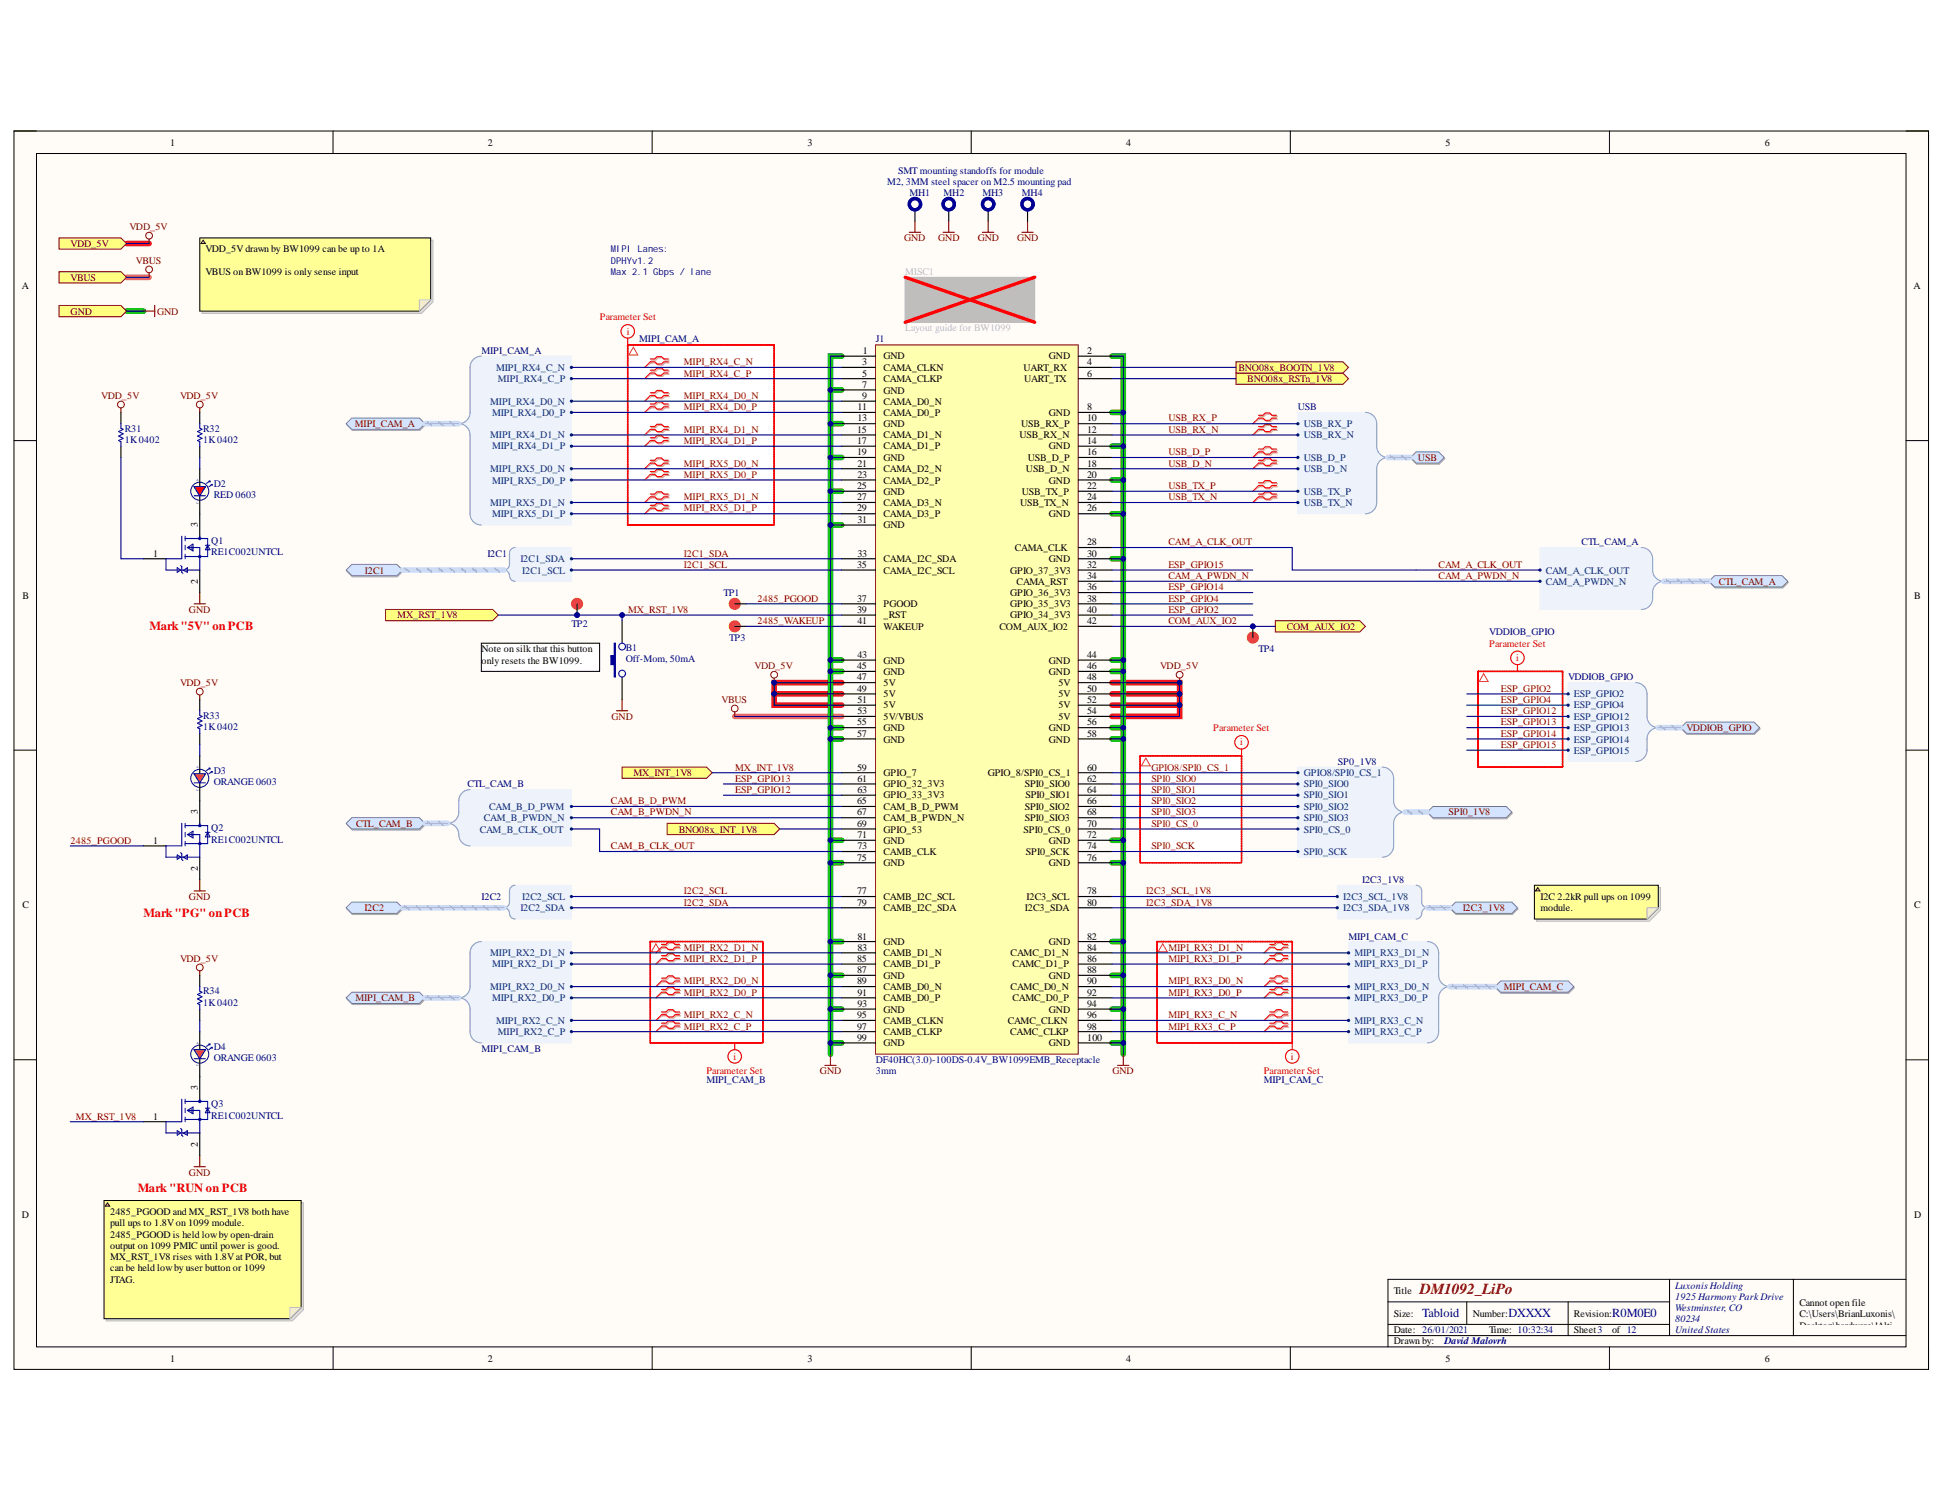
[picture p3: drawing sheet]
<svg xmlns="http://www.w3.org/2000/svg" width="279mm" height="216mm" viewBox="0 0 279 216" stroke-linecap="round" stroke-linejoin="round" font-family="sans-serif">
<defs><g id="words">
<text font-size="2.2" fill="#800000" x="204.1" y="186">DM1092_LiPo</text>
<g font-size="1.8" fill="#f00">
<text x="21.5" y="90.5">Mark&quot;5V&quot; onPCB</text>
<text x="20.6" y="131.8">Mark&quot;PG&quot; onPCB</text>
<text x="19.8" y="171.3">Mark &quot;RUN on PCB</text>
</g>
<g font-size="1.8" fill="#000080">
<text x="204.4" y="189.4">Tabloid</text>
<text x="216.8" y="189.4">DXXXX</text>
<text x="231.7" y="189.4">R0M0E0</text>
</g>
<g font-size="1.4">
<text x="24.4" y="21">1</text>
<text x="70.1" y="21">2</text>
<text x="116.1" y="21">3</text>
<text x="161.8" y="21">4</text>
<text x="207.8" y="21">5</text>
<text x="253.6" y="21">6</text>
<text x="3.1" y="41.6">A</text>
<text x="29.5" y="36.3">VDD_5Vdrawn by BW1099 can be up to 1A</text>
<text x="29.5" y="39.6">VBUS on BW1099 is only sense input</text>
<text x="275" y="41.6">A</text>
<text x="123.9" y="52.5">3</text>
<text x="124" y="50.9">1</text>
<text x="127" y="51.7">GND</text>
<text x="127" y="53.3">CAMA_CLKN</text>
<text x="147.1" y="53.3">UART_RX</text>
<text x="150.8" y="51.7">GND</text>
<text x="156.3" y="50.9">2</text>
<text x="156.3" y="52.5">4</text>
<text x="123.3" y="58.9">11</text>
<text x="123.9" y="54.1">5</text>
<text x="123.9" y="55.7">7</text>
<text x="123.9" y="57.3">9</text>
<text x="127" y="54.9">CAMA_CLKP</text>
<text x="127" y="56.6">GND</text>
<text x="127" y="58.2">CAMA_D0_N</text>
<text x="127" y="59.8">CAMA_D0_P</text>
<text x="147.2" y="54.9">UART_TX</text>
<text x="150.8" y="59.8">GND</text>
<text x="156.3" y="54.1">6</text>
<text x="156.3" y="58.9">8</text>
<text x="123.2" y="62.2">15</text>
<text x="123.2" y="63.8">17</text>
<text x="123.2" y="65.5">19</text>
<text x="123.3" y="60.5">13</text>
<text x="127" y="61.4">GND</text>
<text x="127" y="63">CAMA_D1_N</text>
<text x="127" y="64.6">CAMA_D1_P</text>
<text x="146.5" y="63">USB_RX_N</text>
<text x="146.8" y="61.4">USB_RX_P</text>
<text x="150.8" y="64.6">GND</text>
<text x="156.3" y="60.5">10</text>
<text x="156.3" y="62.2">12</text>
<text x="156.3" y="63.8">14</text>
<text x="156.3" y="65.5">16</text>
<text x="123.2" y="70.3">25</text>
<text x="123.2" y="71.9">27</text>
<text x="123.3" y="67.1">21</text>
<text x="123.3" y="68.7">23</text>
<text x="127" y="66.2">GND</text>
<text x="127" y="67.8">CAMA_D2_N</text>
<text x="127" y="69.5">CAMA_D2_P</text>
<text x="127" y="71.1">GND</text>
<text x="146.9" y="71.1">USB_TX_P</text>
<text x="147.5" y="67.8">USB_D_N</text>
<text x="147.7" y="66.2">USB_D_P</text>
<text x="150.8" y="69.5">GND</text>
<text x="156.3" y="67.1">18</text>
<text x="156.3" y="68.7">20</text>
<text x="156.3" y="70.3">22</text>
<text x="156.3" y="71.9">24</text>
<text x="28.4" y="75.8" transform="rotate(-90 28.4 75.8)">3</text>
<text x="123.2" y="73.5">29</text>
<text x="123.3" y="75.2">31</text>
<text x="127" y="72.7">CAMA_D3_N</text>
<text x="127" y="74.3">CAMA_D3_P</text>
<text x="127" y="75.9">GND</text>
<text x="146.6" y="72.7">USB_TX_N</text>
<text x="150.8" y="74.3">GND</text>
<text x="156.3" y="73.5">26</text>
<text x="22" y="80">1</text>
<text x="28.4" y="83.9" transform="rotate(-90 28.4 83.9)">2</text>
<text x="123.2" y="81.6">35</text>
<text x="123.3" y="80">33</text>
<text x="127" y="80.8">CAMA_I2C_SDA</text>
<text x="127" y="82.5">CAMA_I2C_SCL</text>
<text x="145.2" y="82.5">GPIO_37_3V3</text>
<text x="145.8" y="79.2">CAMA_CLK</text>
<text x="150.8" y="80.8">GND</text>
<text x="156.3" y="78.4">28</text>
<text x="156.3" y="80">30</text>
<text x="156.3" y="81.6">32</text>
<text x="156.3" y="83.2">34</text>
<text x="3.2" y="86.1">B</text>
<text x="123.2" y="86.5">37</text>
<text x="123.2" y="88.1">39</text>
<text x="123.3" y="89.7">41</text>
<text x="127" y="87.3">PGOOD</text>
<text x="127" y="88.9">_RST</text>
<text x="145.2" y="85.7">GPIO_36_3V3</text>
<text x="145.2" y="87.3">GPIO_35_3V3</text>
<text x="145.2" y="88.9">GPIO_34_3V3</text>
<text x="146.1" y="84.1">CAMA_RST</text>
<text x="156.3" y="84.8">36</text>
<text x="156.3" y="86.5">38</text>
<text x="156.3" y="88.1">40</text>
<text x="156.3" y="89.7">42</text>
<text x="275.1" y="86.1">B</text>
<text x="69.2" y="93.8">Note on silk that this button</text>
<text x="69.2" y="95.4">only resets the BW1099.</text>
<text x="123.3" y="94.6">43</text>
<text x="127" y="90.5">WAKEUP</text>
<text x="127" y="95.4">GND</text>
<text x="143.6" y="90.5">COM_AUX_IO2</text>
<text x="150.8" y="95.4">GND</text>
<text x="156.3" y="94.6">44</text>
<text x="123.2" y="96.2">45</text>
<text x="123.2" y="97.8">47</text>
<text x="123.2" y="99.5">49</text>
<text x="123.3" y="101.1">51</text>
<text x="127" y="97">GND</text>
<text x="127" y="98.6">5V</text>
<text x="127" y="100.2">5V</text>
<text x="127" y="101.8">5V</text>
<text x="150.8" y="97">GND</text>
<text x="152.1" y="98.6">5V</text>
<text x="152.1" y="100.2">5V</text>
<text x="152.1" y="101.8">5V</text>
<text x="156.3" y="96.2">46</text>
<text x="156.3" y="97.8">48</text>
<text x="156.3" y="99.5">50</text>
<text x="156.3" y="101.1">52</text>
<text x="123.2" y="104.3">55</text>
<text x="123.2" y="105.9">57</text>
<text x="123.3" y="102.7">53</text>
<text x="127" y="103.4">5V/VBUS</text>
<text x="127" y="105.1">GND</text>
<text x="127" y="106.7">GND</text>
<text x="150.8" y="105.1">GND</text>
<text x="150.8" y="106.7">GND</text>
<text x="152.1" y="103.4">5V</text>
<text x="156.3" y="102.7">54</text>
<text x="156.3" y="104.3">56</text>
<text x="156.3" y="105.9">58</text>
<text x="123.2" y="110.8">59</text>
<text x="123.3" y="112.4">61</text>
<text x="127" y="111.6">GPIO_7</text>
<text x="127" y="113.2">GPIO_32_3V3</text>
<text x="142" y="111.6">GPIO_8/SPI0_CS_1</text>
<text x="147.3" y="113.2">SPI0_SIO0</text>
<text x="156.3" y="110.8">60</text>
<text x="156.3" y="112.4">62</text>
<text x="28.4" y="117" transform="rotate(-90 28.4 117)">3</text>
<text x="123.2" y="115.6">65</text>
<text x="123.2" y="117.2">67</text>
<text x="123.2" y="118.8">69</text>
<text x="123.3" y="114">63</text>
<text x="127" y="114.8">GPIO_33_3V3</text>
<text x="127" y="116.5">CAM_B_D_PWM</text>
<text x="127" y="118.1">CAM_B_PWDN_N</text>
<text x="127" y="119.7">GPIO_53</text>
<text x="147.1" y="119.7">SPI0_CS_0</text>
<text x="147.3" y="116.5">SPI0_SIO2</text>
<text x="147.3" y="118.1">SPI0_SIO3</text>
<text x="147.4" y="114.8">SPI0_SIO1</text>
<text x="156.3" y="114">64</text>
<text x="156.3" y="115.6">66</text>
<text x="156.3" y="117.2">68</text>
<text x="156.3" y="118.8">70</text>
<text x="22" y="121.3">1</text>
<text x="28.4" y="125.2" transform="rotate(-90 28.4 125.2)">2</text>
<text x="123.2" y="123.7">75</text>
<text x="123.3" y="120.4">71</text>
<text x="123.3" y="122">73</text>
<text x="127" y="121.3">GND</text>
<text x="127" y="122.9">CAMB_CLK</text>
<text x="127" y="124.5">GND</text>
<text x="147.5" y="122.9">SPI0_SCK</text>
<text x="150.8" y="121.3">GND</text>
<text x="150.8" y="124.5">GND</text>
<text x="156.3" y="120.4">72</text>
<text x="156.3" y="122">74</text>
<text x="156.3" y="123.7">76</text>
<text x="3.2" y="130.6">C</text>
<text x="123.2" y="128.6">77</text>
<text x="123.2" y="130.2">79</text>
<text x="127" y="129.4">CAMB_I2C_SCL</text>
<text x="127" y="131">CAMB_I2C_SDA</text>
<text x="147.3" y="131">I2C3_SDA</text>
<text x="147.5" y="129.4">I2C3_SCL</text>
<text x="156.3" y="128.6">78</text>
<text x="156.3" y="130.2">80</text>
<text x="221.4" y="129.4">I2C 2.2kR pull ups on 1099</text>
<text x="221.4" y="131">module.</text>
<text x="275.1" y="130.6">C</text>
<text x="123.3" y="135.1">81</text>
<text x="123.3" y="136.7">83</text>
<text x="127" y="135.8">GND</text>
<text x="127" y="137.4">CAMB_D1_N</text>
<text x="145.3" y="137.4">CAMC_D1_N</text>
<text x="150.8" y="135.8">GND</text>
<text x="156.3" y="135.1">82</text>
<text x="156.3" y="136.7">84</text>
<text x="123.2" y="138.3">85</text>
<text x="123.2" y="139.9">87</text>
<text x="123.2" y="141.5">89</text>
<text x="123.3" y="143.1">91</text>
<text x="127" y="139">CAMB_D1_P</text>
<text x="127" y="140.7">GND</text>
<text x="127" y="142.3">CAMB_D0_N</text>
<text x="127" y="143.9">CAMB_D0_P</text>
<text x="145.3" y="142.3">CAMC_D0_N</text>
<text x="145.5" y="139">CAMC_D1_P</text>
<text x="145.5" y="143.9">CAMC_D0_P</text>
<text x="150.8" y="140.7">GND</text>
<text x="156.3" y="138.3">86</text>
<text x="156.3" y="139.9">88</text>
<text x="156.3" y="141.5">90</text>
<text x="156.3" y="143.1">92</text>
<text x="123.2" y="146.3">95</text>
<text x="123.2" y="148">97</text>
<text x="123.2" y="149.6">99</text>
<text x="123.3" y="144.7">93</text>
<text x="127" y="145.6">GND</text>
<text x="127" y="147.2">CAMB_CLKN</text>
<text x="127" y="148.8">CAMB_CLKP</text>
<text x="144.8" y="147.2">CAMC_CLKN</text>
<text x="145.2" y="148.8">CAMC_CLKP</text>
<text x="150.8" y="145.6">GND</text>
<text x="156.3" y="144.7">94</text>
<text x="156.3" y="146.3">96</text>
<text x="156.3" y="148">98</text>
<text x="156.3" y="149.6">100</text>
<text x="127" y="150.4">GND</text>
<text x="150.8" y="150.4">GND</text>
<text x="22" y="160.9">1</text>
<text x="28.4" y="156.7" transform="rotate(-90 28.4 156.7)">3</text>
<text x="28.4" y="164.8" transform="rotate(-90 28.4 164.8)">2</text>
<text x="3.1" y="175.1">D</text>
<text x="15.8" y="174.6">2485_PGOOD and MX_RST_1V8 both have</text>
<text x="15.8" y="176.3">pull ups to 1.8Von 1099 module.</text>
<text x="15.8" y="177.9">2485_PGOOD is held lowby open-drain</text>
<text x="15.8" y="179.6">output on 1099 PMIC until power is good.</text>
<text x="275.1" y="175.1">D</text>
<text x="15.8" y="181.2">MX_RST_1V8 rises with 1.8Vat POR, but</text>
<text x="15.8" y="182.8">can be held lowby user button or 1099</text>
<text x="15.8" y="184.4">JTAG.</text>
<text x="200.3" y="186">Title</text>
<text x="200.3" y="189.3">Size:</text>
<text x="200.3" y="191.6">Date: 26/01/2021</text>
<text x="211.7" y="189.3">Number:</text>
<text x="214" y="191.6">Time: 10:32:34</text>
<text x="226.2" y="189.3">Revision:</text>
<text x="226.2" y="191.6">Sheet3</text>
<text x="231.7" y="191.6">of 12</text>
<text x="258.6" y="187.8">Cannot open file</text>
<text x="258.6" y="189.4">C:\Users\BrianLuxonis\</text>
<text x="258.6" y="191">Desktop\hardware\!Alti</text>
<text x="24.4" y="195.7">1</text>
<text x="70.1" y="195.7">2</text>
<text x="116.1" y="195.7">3</text>
<text x="161.8" y="195.7">4</text>
<text x="200.3" y="193.3">Drawn by:</text>
<text x="207.8" y="195.7">5</text>
<text x="253.6" y="195.7">6</text>
<text x="258.6" y="192.6">um_Shared\Templates\L</text>
<text x="258.6" y="194.2">uxonis_Logo.png</text>
</g>
<g font-size="1.4" fill="#000080">
<text x="127.5" y="26.6">M2, 3MM steel spacer on M2.5 mounting pad</text>
<text x="129.1" y="24.9">SMT mounting standoffs for module</text>
<text x="130.7" y="28.2">MH1</text>
<text x="135.6" y="28.2">MH2</text>
<text x="141.2" y="28.2">MH3</text>
<text x="146.9" y="28.2">MH4</text>
<text x="87.8" y="36.3">MIPI Lanes:</text>
<text x="87.8" y="39.5">Max 2.1 Gbps / lane</text>
<text x="87.8" y="37.9">DPHYv1.2</text>
<text x="69.2" y="50.9">MIPI_CAM_A</text>
<text x="91.9" y="49.2">MIPI_CAM_A</text>
<text x="125.9" y="49.2">J1</text>
<text x="186.5" y="58.9">USB</text>
<text x="17.9" y="62.1">R31</text>
<text x="17.9" y="63.7">1K0402</text>
<text x="29.2" y="62.1">R32</text>
<text x="29.2" y="63.7">1K0402</text>
<text x="30.7" y="70">D2</text>
<text x="30.7" y="71.6">RED 0603</text>
<text x="30.4" y="78.2">Q1</text>
<text x="30.4" y="79.8">RE1C002UNTCL</text>
<text x="70" y="80">I2C1</text>
<text x="227.3" y="78.4">CTL_CAM_A</text>
<text x="104" y="85.7">TP1</text>
<text x="82.1" y="90.1">TP2</text>
<text x="89.9" y="93.6">B1</text>
<text x="89.9" y="95.2">Off-Mom, 50mA</text>
<text x="104.8" y="92.2">TP3</text>
<text x="180.9" y="93.8">TP4</text>
<text x="214" y="91.3">VDDIOB_GPIO</text>
<text x="225.4" y="97.8">VDDIOB_GPIO</text>
<text x="29.2" y="103.3">R33</text>
<text x="29.2" y="105">1K0402</text>
<text x="30.7" y="111.3">D3</text>
<text x="30.7" y="112.9">ORANGE 0603</text>
<text x="67.2" y="113.2">CTL_CAM_B</text>
<text x="192.3" y="109.9">SP0_1V8</text>
<text x="30.4" y="119.5">Q2</text>
<text x="30.4" y="121.1">RE1C002UNTCL</text>
<text x="69.2" y="129.4">I2C2</text>
<text x="195.8" y="126.9">I2C3_1V8</text>
<text x="193.8" y="135.1">MIPI_CAM_C</text>
<text x="29.2" y="142.9">R34</text>
<text x="29.2" y="144.5">1K0402</text>
<text x="30.7" y="151">D4</text>
<text x="30.7" y="152.6">ORANGE 0603</text>
<text x="69.2" y="151.2">MIPI_CAM_B</text>
<text x="101.5" y="155.7">MIPI_CAM_B</text>
<text x="125.9" y="154.4">3mm</text>
<text x="125.9" y="152.8">DF40HC(3.0)-100DS-0.4V_BW1099EMB_Receptacle</text>
<text x="181.6" y="155.7">MIPI_CAM_C</text>
<text x="30.4" y="159.2">Q3</text>
<text x="30.4" y="160.8">RE1C002UNTCL</text>
<text x="240.8" y="185.2">Luxonis Holding</text>
<text x="240.8" y="186.8">1925 Harmony Park Drive</text>
<text x="240.8" y="188.4">Westminster, CO</text>
<text x="240.8" y="190">80234</text>
<text x="240.8" y="191.6">United States</text>
<text x="207.6" y="193.3">David Malovrh</text>
</g>
<g font-size="1.4" fill="#800000">
<text x="10.2" y="35.5">VDD_5V</text>
<text x="18.6" y="33.1">VDD_5V</text>
<text x="129.9" y="34.7">GND</text>
<text x="134.9" y="34.7">GND</text>
<text x="140.5" y="34.7">GND</text>
<text x="146.2" y="34.7">GND</text>
<text x="10.2" y="40.3">VBUS</text>
<text x="19.5" y="38">VBUS</text>
<text x="10.2" y="45.2">GND</text>
<text x="22.6" y="45.2">GND</text>
<text x="178" y="53.3">BNO08x_BOOTN_1V8</text>
<text x="14.6" y="57.3">VDD_5V</text>
<text x="25.9" y="57.3">VDD_5V</text>
<text x="179.3" y="54.9">BNO08x_RSTn_1V8</text>
<text x="51" y="61.4">MIPI_CAM_A</text>
<text x="203.8" y="66.2">USB</text>
<text x="52.5" y="82.5">I2C1</text>
<text x="27.2" y="88.1">GND</text>
<text x="57.1" y="88.9">MX_RST_1V8</text>
<text x="247" y="84.1">CTL_CAM_A</text>
<text x="184.9" y="90.5">COM_AUX_IO2</text>
<text x="25.9" y="98.6">VDD_5V</text>
<text x="103.7" y="101.1">VBUS</text>
<text x="108.5" y="96.2">VDD_5V</text>
<text x="166.7" y="96.2">VDD_5V</text>
<text x="87.9" y="103.4">GND</text>
<text x="242.4" y="105.1">VDDIOB_GPIO</text>
<text x="91" y="111.6">MX_INT_1V8</text>
<text x="51.2" y="118.8">CTL_CAM_B</text>
<text x="97.5" y="119.7">BNO08x_INT_1V8</text>
<text x="208.2" y="117.2">SPI0_1V8</text>
<text x="27.2" y="129.4">GND</text>
<text x="52.4" y="131">I2C2</text>
<text x="210.2" y="131">I2C3_1V8</text>
<text x="25.9" y="138.3">VDD_5V</text>
<text x="51.1" y="143.9">MIPI_CAM_B</text>
<text x="216.2" y="142.3">MIPI_CAM_C</text>
<text x="117.8" y="154.4">GND</text>
<text x="159.9" y="154.4">GND</text>
<text x="27.2" y="169">GND</text>
</g>
<g font-size="1.4" fill="#bfbebc">
<text x="130.1" y="39.6">MISC1</text>
<text x="130.1" y="47.6">Layout guide for BW1099</text>
<text x="131.7" y="43.5">BW1099 Placement Guide</text>
</g>
<g font-size="1.4" fill="#f00">
<text x="86.2" y="46">Parameter Set</text>
<text x="90.1" y="48.1">i</text>
<text x="214" y="92.9">Parameter Set</text>
<text x="217.9" y="95.1">i</text>
<text x="174.4" y="105.1">Parameter Set</text>
<text x="178.3" y="107.2">i</text>
<text x="101.5" y="154.4">Parameter Set</text>
<text x="105.4" y="152.3">i</text>
<text x="181.6" y="154.4">Parameter Set</text>
<text x="185.5" y="152.3">i</text>
</g>
<g font-size="1.4" fill="#003a70">
<text x="71.3" y="53.3">MIPI_RX4_C_N</text>
<text x="70.5" y="58.2">MIPI_RX4_D0_N</text>
<text x="70.7" y="59.8">MIPI_RX4_D0_P</text>
<text x="71.6" y="54.9">MIPI_RX4_C_P</text>
<text x="70.5" y="63">MIPI_RX4_D1_N</text>
<text x="70.7" y="64.6">MIPI_RX4_D1_P</text>
<text x="187.4" y="63">USB_RX_N</text>
<text x="187.4" y="61.4">USB_RX_P</text>
<text x="70.5" y="67.8">MIPI_RX5_D0_N</text>
<text x="70.7" y="69.5">MIPI_RX5_D0_P</text>
<text x="187.4" y="66.2">USB_D_P</text>
<text x="187.4" y="67.8">USB_D_N</text>
<text x="187.4" y="71.1">USB_TX_P</text>
<text x="70.5" y="72.7">MIPI_RX5_D1_N</text>
<text x="70.7" y="74.3">MIPI_RX5_D1_P</text>
<text x="187.4" y="72.7">USB_TX_N</text>
<text x="74.8" y="80.8">I2C1_SDA</text>
<text x="75" y="82.5">I2C1_SCL</text>
<text x="222.2" y="82.5">CAM_A_CLK_OUT</text>
<text x="222.2" y="84.1">CAM_A_PWDN_N</text>
<text x="226.2" y="100.2">ESP_GPIO2</text>
<text x="226.2" y="101.8">ESP_GPIO4</text>
<text x="226.2" y="103.4">ESP_GPIO12</text>
<text x="226.2" y="105.1">ESP_GPIO13</text>
<text x="226.2" y="106.7">ESP_GPIO14</text>
<text x="187.4" y="111.6">GPIO8/SPI0_CS_1</text>
<text x="187.4" y="113.2">SPI0_SIO0</text>
<text x="226.2" y="108.3">ESP_GPIO15</text>
<text x="68.9" y="119.7">CAM_B_CLK_OUT</text>
<text x="69.5" y="118.1">CAM_B_PWDN_N</text>
<text x="70.3" y="116.5">CAM_B_D_PWM</text>
<text x="187.4" y="114.8">SPI0_SIO1</text>
<text x="187.4" y="116.5">SPI0_SIO2</text>
<text x="187.4" y="118.1">SPI0_SIO3</text>
<text x="187.4" y="119.7">SPI0_CS_0</text>
<text x="187.4" y="122.9">SPI0_SCK</text>
<text x="74.8" y="131">I2C2_SDA</text>
<text x="75" y="129.4">I2C2_SCL</text>
<text x="193.1" y="129.4">I2C3_SCL_1V8</text>
<text x="193.1" y="131">I2C3_SDA_1V8</text>
<text x="70.5" y="137.4">MIPI_RX2_D1_N</text>
<text x="194.7" y="137.4">MIPI_RX3_D1_N</text>
<text x="70.5" y="142.3">MIPI_RX2_D0_N</text>
<text x="70.7" y="143.9">MIPI_RX2_D0_P</text>
<text x="70.7" y="139">MIPI_RX2_D1_P</text>
<text x="194.7" y="143.9">MIPI_RX3_D0_P</text>
<text x="194.7" y="142.3">MIPI_RX3_D0_N</text>
<text x="194.7" y="139">MIPI_RX3_D1_P</text>
<text x="71.3" y="147.2">MIPI_RX2_C_N</text>
<text x="71.6" y="148.8">MIPI_RX2_C_P</text>
<text x="194.7" y="148.8">MIPI_RX3_C_P</text>
<text x="194.7" y="147.2">MIPI_RX3_C_N</text>
</g>
<g font-size="1.4" fill="#980000">
<text x="98.3" y="52.5">MIPI_RX4_C_N</text>
<text x="98.3" y="54.1">MIPI_RX4_C_P</text>
<text x="98.3" y="57.3">MIPI_RX4_D0_N</text>
<text x="98.3" y="58.9">MIPI_RX4_D0_P</text>
<text x="98.3" y="62.2">MIPI_RX4_D1_N</text>
<text x="98.3" y="63.8">MIPI_RX4_D1_P</text>
<text x="167.9" y="62.2">USB_RX_N</text>
<text x="167.9" y="60.5">USB_RX_P</text>
<text x="167.9" y="65.5">USB_D_P</text>
<text x="98.3" y="67.1">MIPI_RX5_D0_N</text>
<text x="98.3" y="68.7">MIPI_RX5_D0_P</text>
<text x="98.3" y="71.9">MIPI_RX5_D1_N</text>
<text x="167.9" y="70.3">USB_TX_P</text>
<text x="167.9" y="71.9">USB_TX_N</text>
<text x="167.9" y="67.1">USB_D_N</text>
<text x="98.3" y="73.5">MIPI_RX5_D1_P</text>
<text x="98.3" y="81.6">I2C1_SCL</text>
<text x="98.3" y="80">I2C1_SDA</text>
<text x="167.9" y="78.4">CAM_A_CLK_OUT</text>
<text x="167.9" y="83.2">CAM_A_PWDN_N</text>
<text x="167.9" y="81.6">ESP_GPIO15</text>
<text x="206.8" y="81.6">CAM_A_CLK_OUT</text>
<text x="206.8" y="83.2">CAM_A_PWDN_N</text>
<text x="90.3" y="88.1">MX_RST_1V8</text>
<text x="108.9" y="89.7">2485_WAKEUP</text>
<text x="108.9" y="86.5">2485_PGOOD</text>
<text x="167.9" y="89.7">COM_AUX_IO2</text>
<text x="167.9" y="84.8">ESP_GPIO14</text>
<text x="167.9" y="88.1">ESP_GPIO2</text>
<text x="167.9" y="86.5">ESP_GPIO4</text>
<text x="215.7" y="99.5">ESP_GPIO2</text>
<text x="215.7" y="101.1">ESP_GPIO4</text>
<text x="215.7" y="102.7">ESP_GPIO12</text>
<text x="215.7" y="104.3">ESP_GPIO13</text>
<text x="215.7" y="105.9">ESP_GPIO14</text>
<text x="215.7" y="107.5">ESP_GPIO15</text>
<text x="105.7" y="110.8">MX_INT_1V8</text>
<text x="105.7" y="112.4">ESP_GPIO13</text>
<text x="165.5" y="110.8">GPIO8/SPI0_CS_1</text>
<text x="165.5" y="112.4">SPI0_SIO0</text>
<text x="87.8" y="117.2">CAM_B_PWDN_N</text>
<text x="87.8" y="115.6">CAM_B_D_PWM</text>
<text x="105.7" y="114">ESP_GPIO12</text>
<text x="165.5" y="118.8">SPI0_CS_0</text>
<text x="165.5" y="114">SPI0_SIO1</text>
<text x="165.5" y="115.6">SPI0_SIO2</text>
<text x="165.5" y="117.2">SPI0_SIO3</text>
<text x="10.2" y="121.3">2485_PGOOD</text>
<text x="87.8" y="122">CAM_B_CLK_OUT</text>
<text x="165.5" y="122">SPI0_SCK</text>
<text x="98.3" y="128.6">I2C2_SCL</text>
<text x="98.3" y="130.2">I2C2_SDA</text>
<text x="164.7" y="128.6">I2C3_SCL_1V8</text>
<text x="164.7" y="130.2">I2C3_SDA_1V8</text>
<text x="98.3" y="136.7">MIPI_RX2_D1_N</text>
<text x="167.9" y="136.7">MIPI_RX3_D1_N</text>
<text x="98.3" y="141.5">MIPI_RX2_D0_N</text>
<text x="98.3" y="143.1">MIPI_RX2_D0_P</text>
<text x="98.3" y="138.3">MIPI_RX2_D1_P</text>
<text x="167.9" y="141.5">MIPI_RX3_D0_N</text>
<text x="167.9" y="143.1">MIPI_RX3_D0_P</text>
<text x="167.9" y="138.3">MIPI_RX3_D1_P</text>
<text x="98.3" y="148">MIPI_RX2_C_P</text>
<text x="98.3" y="146.3">MIPI_RX2_C_N</text>
<text x="167.9" y="148">MIPI_RX3_C_P</text>
<text x="167.9" y="146.3">MIPI_RX3_C_N</text>
<text x="10.9" y="160.9">MX_RST_1V8</text>
</g>
<g font-size=".4" fill="#000080">
<text x="28.3" y="69.2">A</text>
<text x="28.5" y="72.4" transform="rotate(-90 28.5 72.4)">C</text>
<text x="28.3" y="110.4">A</text>
<text x="28.5" y="113.7" transform="rotate(-90 28.5 113.7)">C</text>
<text x="28.3" y="150">A</text>
<text x="28.5" y="153.2" transform="rotate(-90 28.5 153.2)">C</text>
</g>
</g></defs>
<path d="M2 18.8h275.2v178h-275.2z" fill-rule="evenodd" fill="#fffcf8"/>
<path d="M2 18.8h275.2v178h-275.2z" fill="none" stroke="#000" stroke-width=".14"/>
<path d="M5.2 22.1h268.7v171.5h-268.7z" fill-rule="evenodd" fill="#fffcf8"/>
<g fill="none" stroke="#000" stroke-width=".14">
<path d="M2 18.8h3.2M47.9 18.8v3.3M93.7 18.8v3.3M139.6 18.8v3.3M185.5 18.8v3.3M231.3 18.8v3.3M273.9 18.8h3.3v3.3M5.2 22.1h268.7v171.5h-268.7zM2 63.3h3.2M273.9 63.3h3.3M2 107.8h3.2M273.9 107.8h3.3"/>
<path d="M2 152.3h3.2M273.9 152.3h3.3M47.9 193.6v3.2M93.7 193.6v3.2M139.6 193.6v3.2M185.5 193.6v3.2M231.3 193.6v3.2M277.2 193.6v3.2"/>
</g>
<g fill="#fff">
<path d="M166.3 135.3h19.4v14.6h-19.4z" fill-rule="evenodd"/>
<path d="M90.2 49.6h21.1v25.9h-21.1z" fill-rule="evenodd"/>
<path d="M93.5 135.3h16.1v14.6h-16.1z" fill-rule="evenodd"/>
<path d="M163.9 108.6h14.5v15.4h-14.5z" fill-rule="evenodd"/>
<path d="M212.4 96.5h12.2v13.8h-12.2z" fill-rule="evenodd"/>
</g>
<g fill="none" stroke="#00be00" stroke-width=".81">
<path d="M18.2 44.7h2.4M119.4 56h1.6M121 51.2h-1.6v100.3M159.8 51.2h1.6v100.3M159.8 59.3h1.6M119.4 75.5h1.6M119.4 70.6h1.6M119.4 65.8h1.6M119.4 60.9h1.6M159.8 73.8h1.6M159.8 69h1.6M159.8 64.1h1.6"/>
<path d="M119.4 96.5h1.6M119.4 94.9h1.6M159.8 96.5h1.6M159.8 94.9h1.6M159.8 80.3h1.6M119.4 106.2h1.6M119.4 104.6h1.6M159.8 106.2h1.6M159.8 104.6h1.6M119.4 135.3h1.6M119.4 124h1.6M119.4 120.8h1.6"/>
<path d="M159.8 135.3h1.6M159.8 124h1.6M159.8 120.8h1.6M119.4 149.9h1.6M119.4 145.1h1.6M119.4 140.2h1.6M159.8 149.9h1.6M159.8 145.1h1.6M159.8 140.2h1.6"/>
</g>
<path d="M18.2 39.9h3.2M105.6 103h15.4" fill="none" stroke="#ff6e6e" stroke-width=".81"/>
<path d="M18.2 35h3.2M121 99.7h-9.7v1.7h9.7M121 98.1h-9.7v1.6M159.8 99.7h9.7v3.3h-9.7M159.8 98.1h9.7v1.6M159.8 101.4h9.7" fill="none" stroke="#ee0e22" stroke-width=".81"/>
<path d="M199.5 187.1h40.5M199.5 192h74.4M199.5 190.4h40.5M210.8 187.1v3.3M225.4 187.1v4.9M240 183.9v8.1M257.8 183.9v8.1M273.9 183.9h-74.4v9.7" fill="none" stroke="#000" stroke-width=".14"/>
<path d="M67.8 136.2l.6-.7 .8-.2h12.9v14.6h-12.9l-.8-.2-.6-.6-.2-.8v-3.7l-.4-.6-.9-.6 .9-.5 .4-.7v-5.2z" fill-rule="evenodd" fill="#edf2fb"/>
<path d="M67.8 136.2l.6-.7 .8-.2h12.9v14.6h-12.9l-.8-.2-.6-.6-.2-.8v-3.7l-.4-.6-.9-.6 .9-.5 .4-.7v-5.2z" fill="none" stroke="#edf2fb" stroke-width=".14"/>
<path d="M69.2 135.3a1.62 1.62 0 0 0-1.6 1.7v4.8a1.62 1.62 0 0 1-1.7 1.6 1.62 1.62 0 0 1 1.7 1.7v3.2a1.62 1.62 0 0 0 1.6 1.6" fill="none" stroke="#8f9ec9" stroke-width=".16"/>
<circle cx="82.1" cy="148.3" r=".16" fill="#003a70"/>
<circle cx="82.1" cy="148.3" r=".16" fill="none" stroke="#003a70" stroke-width=".14"/>
<circle cx="82.1" cy="146.7" r=".16" fill="#003a70"/>
<circle cx="82.1" cy="146.7" r=".16" fill="none" stroke="#003a70" stroke-width=".14"/>
<circle cx="82.1" cy="143.4" r=".16" fill="#003a70"/>
<circle cx="82.1" cy="143.4" r=".16" fill="none" stroke="#003a70" stroke-width=".14"/>
<circle cx="82.1" cy="141.8" r=".16" fill="#003a70"/>
<circle cx="82.1" cy="141.8" r=".16" fill="none" stroke="#003a70" stroke-width=".14"/>
<circle cx="82.1" cy="138.6" r=".16" fill="#003a70"/>
<circle cx="82.1" cy="138.6" r=".16" fill="none" stroke="#003a70" stroke-width=".14"/>
<circle cx="82.1" cy="137" r=".16" fill="#003a70"/>
<circle cx="82.1" cy="137" r=".16" fill="none" stroke="#003a70" stroke-width=".14"/>
<path d="M49.8 143.6l.8-.8h9.8l.8 .8-.8 .8h-9.8z" fill-rule="evenodd" fill="#bac0ca"/>
<path d="M49.8 143.6l.8-.8h9.8l.8 .8-.8 .8h-9.8z" fill="none" stroke="#a6acb6" stroke-width=".14"/>
<path d="M49.8 143.4l.8-.8h9.7l.8 .8-.8 .8h-9.7z" fill-rule="evenodd" fill="#d5e4ff"/>
<path d="M49.8 143.4l.8-.8h9.7l.8 .8-.8 .8h-9.7z" fill="none" stroke="#71809b" stroke-width=".14"/>
<path d="M67.8 52l.6-.6 .8-.2h12.9v24.3h-12.9l-.8-.2-.6-.6-.2-.9v-11.7l-.4-.7-.9-.5 .9-.5 .4-.7v-6.9z" fill-rule="evenodd" fill="#edf2fb"/>
<path d="M67.8 52l.6-.6 .8-.2h12.9v24.3h-12.9l-.8-.2-.6-.6-.2-.9v-11.7l-.4-.7-.9-.5 .9-.5 .4-.7v-6.9z" fill="none" stroke="#edf2fb" stroke-width=".14"/>
<path d="M69.2 51.2a1.62 1.62 0 0 0-1.6 1.6v6.5a1.62 1.62 0 0 1-1.7 1.6 1.62 1.62 0 0 1 1.7 1.6v11.3a1.62 1.62 0 0 0 1.6 1.7" fill="none" stroke="#8f9ec9" stroke-width=".16"/>
<circle cx="82.1" cy="54.4" r=".16" fill="#003a70"/>
<circle cx="82.1" cy="54.4" r=".16" fill="none" stroke="#003a70" stroke-width=".14"/>
<circle cx="82.1" cy="52.8" r=".16" fill="#003a70"/>
<circle cx="82.1" cy="52.8" r=".16" fill="none" stroke="#003a70" stroke-width=".14"/>
<circle cx="82.1" cy="59.3" r=".16" fill="#003a70"/>
<circle cx="82.1" cy="59.3" r=".16" fill="none" stroke="#003a70" stroke-width=".14"/>
<circle cx="82.1" cy="57.7" r=".16" fill="#003a70"/>
<circle cx="82.1" cy="57.7" r=".16" fill="none" stroke="#003a70" stroke-width=".14"/>
<circle cx="82.1" cy="64.1" r=".16" fill="#003a70"/>
<circle cx="82.1" cy="64.1" r=".16" fill="none" stroke="#003a70" stroke-width=".14"/>
<circle cx="82.1" cy="62.5" r=".16" fill="#003a70"/>
<circle cx="82.1" cy="62.5" r=".16" fill="none" stroke="#003a70" stroke-width=".14"/>
<circle cx="82.1" cy="69" r=".16" fill="#003a70"/>
<circle cx="82.1" cy="69" r=".16" fill="none" stroke="#003a70" stroke-width=".14"/>
<circle cx="82.1" cy="67.4" r=".16" fill="#003a70"/>
<circle cx="82.1" cy="67.4" r=".16" fill="none" stroke="#003a70" stroke-width=".14"/>
<circle cx="82.1" cy="73.8" r=".16" fill="#003a70"/>
<circle cx="82.1" cy="73.8" r=".16" fill="none" stroke="#003a70" stroke-width=".14"/>
<circle cx="82.1" cy="72.2" r=".16" fill="#003a70"/>
<circle cx="82.1" cy="72.2" r=".16" fill="none" stroke="#003a70" stroke-width=".14"/>
<path d="M49.8 61.1l.8-.8h9.8l.8 .8-.8 .8h-9.8z" fill-rule="evenodd" fill="#bac0ca"/>
<path d="M49.8 61.1l.8-.8h9.8l.8 .8-.8 .8h-9.8z" fill="none" stroke="#a6acb6" stroke-width=".14"/>
<path d="M50.6 60.1h9.7l.8 .8-.8 .8h-9.7l-.8-.8z" fill-rule="evenodd" fill="#d5e4ff"/>
<path d="M50.6 60.1h9.7l.8 .8-.8 .8h-9.7l-.8-.8z" fill="none" stroke="#71809b" stroke-width=".14"/>
<path d="M193.8 135.3h11.4l.8 .3 .6 .6 .2 .8v3.6l.4 .7 .8 .5-.8 .6-.4 .6v5.3l-.2 .8-.6 .6-.8 .2h-11.4z" fill-rule="evenodd" fill="#edf2fb"/>
<path d="M193.8 135.3h11.4l.8 .3 .6 .6 .2 .8v3.6l.4 .7 .8 .5-.8 .6-.4 .6v5.3l-.2 .8-.6 .6-.8 .2h-11.4z" fill="none" stroke="#edf2fb" stroke-width=".14"/>
<path d="M205.2 135.3a1.62 1.62 0 0 1 1.6 1.7v3.2a1.62 1.62 0 0 0 1.6 1.6 1.61 1.61 0 0 0-1.6 1.6v4.9a1.62 1.62 0 0 1-1.6 1.6" fill="none" stroke="#8f9ec9" stroke-width=".16"/>
<circle cx="193.8" cy="148.3" r=".16" fill="#003a70"/>
<circle cx="193.8" cy="148.3" r=".16" fill="none" stroke="#003a70" stroke-width=".14"/>
<circle cx="193.8" cy="146.7" r=".16" fill="#003a70"/>
<circle cx="193.8" cy="146.7" r=".16" fill="none" stroke="#003a70" stroke-width=".14"/>
<path d="M193.7 143.3h.2v.2h-.2z" fill="#003a70"/>
<path d="M193.7 143.3h.2v.2h-.2z" fill="none" stroke="#003a70" stroke-width=".14"/>
<path d="M193.7 141.7h.2v.2h-.2z" fill="#003a70"/>
<path d="M193.7 141.7h.2v.2h-.2z" fill="none" stroke="#003a70" stroke-width=".14"/>
<circle cx="193.8" cy="138.6" r=".16" fill="#003a70"/>
<circle cx="193.8" cy="138.6" r=".16" fill="none" stroke="#003a70" stroke-width=".14"/>
<circle cx="193.8" cy="137" r=".16" fill="#003a70"/>
<circle cx="193.8" cy="137" r=".16" fill="none" stroke="#003a70" stroke-width=".14"/>
<path d="M214.9 142l.8-.8h9.8l.8 .8-.8 .8h-9.8z" fill-rule="evenodd" fill="#bac0ca"/>
<path d="M214.9 142l.8-.8h9.8l.8 .8-.8 .8h-9.8z" fill="none" stroke="#a6acb6" stroke-width=".14"/>
<path d="M214.9 141.8l.8-.8h9.7l.8 .8-.8 .8h-9.7z" fill-rule="evenodd" fill="#d5e4ff"/>
<path d="M214.9 141.8l.8-.8h9.7l.8 .8-.8 .8h-9.7z" fill="none" stroke="#71809b" stroke-width=".14"/>
<path d="M73.6 127.4l.4-.1h8.1v4.8h-8.1a.83 .83 0 0 1-.8-1l-.2-.3-.4-.3 .4-.3 .2-.3v-1.8l.1-.4z" fill-rule="evenodd" fill="#edf2fb"/>
<path d="M73.6 127.4l.4-.1h8.1v4.8h-8.1a.83 .83 0 0 1-.8-1l-.2-.3-.4-.3 .4-.3 .2-.3v-1.8l.1-.4z" fill="none" stroke="#edf2fb" stroke-width=".14"/>
<path d="M74 127.3a.81 .81 0 0 0-.8 .8v1.6a.81 .81 0 0 1-.8 .8 .95 .95 0 0 1 .9 1.1l.4 .4 .3 .1" fill="none" stroke="#8f9ec9" stroke-width=".16"/>
<circle cx="82.1" cy="130.5" r=".16" fill="#003a70"/>
<circle cx="82.1" cy="130.5" r=".16" fill="none" stroke="#003a70" stroke-width=".14"/>
<circle cx="82.1" cy="128.9" r=".16" fill="#003a70"/>
<circle cx="82.1" cy="128.9" r=".16" fill="none" stroke="#003a70" stroke-width=".14"/>
<path d="M49.8 130.6l.8-.8h6.5l.8 .8-.8 .9h-6.5z" fill-rule="evenodd" fill="#bac0ca"/>
<path d="M49.8 130.6l.8-.8h6.5l.8 .8-.8 .9h-6.5z" fill="none" stroke="#a6acb6" stroke-width=".14"/>
<path d="M49.8 130.5l.8-.8h6.4l.8 .8-.8 .8h-6.4z" fill-rule="evenodd" fill="#d5e4ff"/>
<path d="M49.8 130.5l.8-.8h6.4l.8 .8-.8 .8h-6.4z" fill="none" stroke="#71809b" stroke-width=".14"/>
<path d="M73.6 78.8l.4-.1h8.1v4.9h-8.1a.83 .83 0 0 1-.8-1.1l-.2-.3-.4-.3 .4-.2 .2-.4v-1.8l.1-.4z" fill-rule="evenodd" fill="#edf2fb"/>
<path d="M73.6 78.8l.4-.1h8.1v4.9h-8.1a.83 .83 0 0 1-.8-1.1l-.2-.3-.4-.3 .4-.2 .2-.4v-1.8l.1-.4z" fill="none" stroke="#edf2fb" stroke-width=".14"/>
<path d="M74 78.7a.81 .81 0 0 0-.8 .8v1.6a.81 .81 0 0 1-.8 .8 .95 .95 0 0 1 .9 1.2l.4 .4 .3 .1" fill="none" stroke="#8f9ec9" stroke-width=".16"/>
<circle cx="82.1" cy="80.3" r=".16" fill="#003a70"/>
<circle cx="82.1" cy="80.3" r=".16" fill="none" stroke="#003a70" stroke-width=".14"/>
<circle cx="82.1" cy="81.9" r=".16" fill="#003a70"/>
<circle cx="82.1" cy="81.9" r=".16" fill="none" stroke="#003a70" stroke-width=".14"/>
<path d="M49.8 82.1l.8-.8h6.5l.8 .8-.8 .8h-6.5z" fill-rule="evenodd" fill="#bac0ca"/>
<path d="M49.8 82.1l.8-.8h6.5l.8 .8-.8 .8h-6.5z" fill="none" stroke="#a6acb6" stroke-width=".14"/>
<path d="M49.8 81.9l.8-.8h6.4l.8 .8-.8 .8h-6.4z" fill-rule="evenodd" fill="#d5e4ff"/>
<path d="M49.8 81.9l.8-.8h6.4l.8 .8-.8 .8h-6.4z" fill="none" stroke="#71809b" stroke-width=".14"/>
<path d="M66.7 113.7l.9-.2h14.5v8.1h-14.5a1.68 1.68 0 0 1-1.7-2l-.4-.7-.8-.6 .8-.5 .4-.7v-2l.2-.8z" fill-rule="evenodd" fill="#edf2fb"/>
<path d="M66.7 113.7l.9-.2h14.5v8.1h-14.5a1.68 1.68 0 0 1-1.7-2l-.4-.7-.8-.6 .8-.5 .4-.7v-2l.2-.8z" fill="none" stroke="#edf2fb" stroke-width=".14"/>
<path d="M67.6 113.5a1.62 1.62 0 0 0-1.7 1.6v1.6a1.62 1.62 0 0 1-1.6 1.6 1.62 1.62 0 0 1 1.6 1.7 1.62 1.62 0 0 0 1.7 1.6" fill="none" stroke="#8f9ec9" stroke-width=".16"/>
<circle cx="82.1" cy="119.2" r=".16" fill="#003a70"/>
<circle cx="82.1" cy="119.2" r=".16" fill="none" stroke="#003a70" stroke-width=".14"/>
<circle cx="82.1" cy="117.5" r=".16" fill="#003a70"/>
<circle cx="82.1" cy="117.5" r=".16" fill="none" stroke="#003a70" stroke-width=".14"/>
<circle cx="82.1" cy="115.9" r=".16" fill="#003a70"/>
<circle cx="82.1" cy="115.9" r=".16" fill="none" stroke="#003a70" stroke-width=".14"/>
<path d="M49.8 118.5l.8-.8h9.8l.8 .8-.8 .8h-9.8z" fill-rule="evenodd" fill="#bac0ca"/>
<path d="M49.8 118.5l.8-.8h9.8l.8 .8-.8 .8h-9.8z" fill="none" stroke="#a6acb6" stroke-width=".14"/>
<path d="M49.8 118.3l.8-.8h9.7l.8 .8-.8 .9h-9.7z" fill-rule="evenodd" fill="#d5e4ff"/>
<path d="M49.8 118.3l.8-.8h9.7l.8 .8-.8 .9h-9.7z" fill="none" stroke="#71809b" stroke-width=".14"/>
<g fill="#f00" stroke="#f00" stroke-width=".14">
<path d="M166.3 149.7v.2zM166.3 149.3v.3zM166.3 149v.2zM166.3 148.6v.3zM166.3 148.3v.3zM166.3 148v.2zM166.3 147.6v.3zM166.3 147.3v.2zM166.3 146.9v.3zM166.3 146.6v.3zM166.3 146.3v.2zM166.3 145.9v.3zM166.3 145.6v.2zM166.3 145.3v.2zM166.3 144.9v.3zM166.3 144.6v.2zM166.3 144.2v.3zM166.3 143.9v.3zM166.3 143.6v.2zM166.3 143.2v.3zM166.3 142.9v.2zM166.3 142.5v.3zM166.3 142.2v.3zM166.3 141.9v.2zM166.3 141.5v.3zM166.3 141.2v.2zM166.3 140.9v.2zM166.3 140.5v.3zM166.3 140.2v.2zM166.3 139.8v.3zM166.3 139.5v.3zM166.3 139.2v.2zM166.3 138.8v.3zM166.3 138.5v.2zM166.3 138.2v.2zM166.3 137.8v.3zM166.3 137.5v.2zM166.3 137.1v.3zM166.3 136.8v.3zM166.3 136.5v.2zM166.3 136.1v.3zM166.3 135.8v.2zM166.3 135.4v.3zM166.3 135.3h.2v.1zM166.6 135.3h.3v.1h-.3zM167 135.3h.2v.1h-.2zM167.3 135.3h.2v.1h-.2zM167.6 135.3h.3v.1h-.3zM168 135.3h.2v.1h-.2zM168.3 135.3h.3v.1h-.3zM168.6 135.3h.3v.1h-.3zM169 135.3h.2v.1h-.2zM169.3 135.3h.3v.1h-.3zM169.7 135.3h.2v.1h-.2zM170 135.3h.3v.1h-.3zM170.3 135.3h.3v.1h-.3zM170.7 135.3h.2v.1h-.2zM171 135.3h.3v.1h-.3zM171.4 135.3h.2v.1h-.2zM171.7 135.3h.2v.1h-.2zM172 135.3h.3v.1h-.3zM172.4 135.3h.2v.1h-.2zM172.7 135.3h.3v.1h-.3zM173 135.3h.3v.1h-.3zM173.4 135.3h.2v.1h-.2zM173.7 135.3h.3v.1h-.3zM174.1 135.3h.2v.1h-.2zM174.4 135.3h.3v.1h-.3zM174.7 135.3h.3v.1h-.3zM175.1 135.3h.2v.1h-.2zM175.4 135.3h.3v.1h-.3zM175.8 135.3h.2v.1h-.2zM176.1 135.3h.2v.1h-.2zM176.4 135.3h.3v.1h-.3zM176.8 135.3h.2v.1h-.2zM177.1 135.3h.3v.1h-.3zM177.4 135.3h.3v.1h-.3zM177.8 135.3h.2v.1h-.2zM178.1 135.3h.3v.1h-.3zM178.5 135.3h.2v.1h-.2zM178.8 135.3h.3v.1h-.3zM179.1 135.3h.3v.1h-.3zM179.5 135.3h.2v.1h-.2zM179.8 135.3h.3v.1h-.3zM180.2 135.3h.2v.1h-.2zM180.5 135.3h.2v.1h-.2zM180.8 135.3h.3v.1h-.3zM181.2 135.3h.2v.1h-.2zM181.5 135.3h.3v.1h-.3zM181.8 135.3h.3v.1h-.3zM182.2 135.3h.2v.1h-.2zM182.5 135.3h.3v.1h-.3zM182.9 135.3h.2v.1h-.2zM183.2 135.3h.3v.1h-.3zM183.5 135.3h.3v.1h-.3zM183.9 135.3h.2v.1h-.2zM184.2 135.3h.3v.1h-.3zM184.6 135.3h.2v.1h-.2zM184.9 135.3h.2v.1h-.2zM185.2 135.3h.3v.1h-.3zM185.6 135.3h.2v.1zM185.7 135.5h.1v.3h-.1zM185.7 135.9h.1v.2h-.1zM185.7 136.2h.1v.3h-.1zM185.7 136.5h.1v.3h-.1zM185.7 136.9h.1v.2h-.1zM185.7 137.2h.1v.3h-.1zM185.7 137.6h.1v.2h-.1zM185.7 137.9h.1v.3h-.1zM185.7 138.2h.1v.3h-.1zM185.7 138.6h.1v.2h-.1zM185.7 138.9h.1v.3h-.1zM185.7 139.3h.1v.2h-.1zM185.7 139.6h.1v.2h-.1zM185.7 139.9h.1v.3h-.1zM185.7 140.3h.1v.2h-.1zM185.7 140.6h.1v.3h-.1zM185.7 140.9h.1v.3h-.1zM185.7 141.3h.1v.2h-.1zM185.7 141.6h.1v.3h-.1zM185.7 142h.1v.2h-.1zM185.7 142.3h.1v.2h-.1zM185.7 142.6h.1v.3h-.1zM185.7 143h.1v.2h-.1zM185.7 143.3h.1v.3h-.1zM185.7 143.6h.1v.3h-.1zM185.7 144h.1v.2h-.1zM185.7 144.3h.1v.3h-.1zM185.7 144.7h.1v.2h-.1zM185.7 145h.1v.3h-.1zM185.7 145.3h.1v.3h-.1zM185.7 145.7h.1v.2h-.1zM185.7 146h.1v.3h-.1zM185.7 146.4h.1v.2h-.1zM185.7 146.7h.1v.2h-.1zM185.7 147h.1v.3h-.1zM185.7 147.4h.1v.2h-.1zM185.7 147.7h.1v.3h-.1zM185.7 148h.1v.3h-.1zM185.7 148.4h.1v.2h-.1zM185.7 148.7h.1v.3h-.1zM185.7 149.1h.1v.2h-.1zM185.7 149.4h.1v.3h-.1zM185.7 149.7h.1v.2h-.2zM185.3 149.9h.3h-.3zM185 149.9h.2h-.2zM184.6 149.9h.3h-.3zM184.3 149.9h.2h-.2zM183.9 149.9h.3h-.3zM183.6 149.9h.3h-.3zM183.3 149.9h.2h-.2zM182.9 149.9h.3h-.3zM182.6 149.9h.3h-.3zM182.3 149.9h.2h-.2zM181.9 149.9h.3h-.3zM181.6 149.9h.2h-.2zM181.2 149.9h.3h-.3zM180.9 149.9h.3h-.3zM180.6 149.9h.2h-.2zM180.2 149.9h.3h-.3zM179.9 149.9h.2h-.2zM179.6 149.9h.2h-.2zM179.2 149.9h.3h-.3zM178.9 149.9h.2h-.2zM178.5 149.9h.3h-.3zM178.2 149.9h.3h-.3zM177.9 149.9h.2h-.2zM177.5 149.9h.3h-.3zM177.2 149.9h.2h-.2zM176.8 149.9h.3h-.3zM176.5 149.9h.3h-.3zM176.2 149.9h.2h-.2zM175.8 149.9h.3h-.3zM175.5 149.9h.2h-.2zM175.2 149.9h.2h-.2zM174.8 149.9h.3h-.3zM174.5 149.9h.2h-.2zM174.1 149.9h.3h-.3zM173.8 149.9h.3h-.3zM173.5 149.9h.2h-.2zM173.1 149.9h.3h-.3zM172.8 149.9h.2h-.2zM172.4 149.9h.3h-.3zM172.1 149.9h.3h-.3zM171.8 149.9h.2h-.2zM171.4 149.9h.3h-.3zM171.1 149.9h.2h-.2zM170.8 149.9h.2h-.2zM170.4 149.9h.3h-.3zM170.1 149.9h.2h-.2zM169.7 149.9h.3h-.3zM169.4 149.9h.3h-.3zM169.1 149.9h.2h-.2zM168.7 149.9h.3h-.3zM168.4 149.9h.2h-.2zM168 149.9h.3h-.3zM167.7 149.9h.3h-.3zM167.4 149.9h.2h-.2zM167 149.9h.3h-.3zM166.7 149.9h.2h-.2zM166.4 149.9h.2h-.2z"/>
<path d="M111 49.5h.3v.1h-.3zM110.7 49.5h.2v.1h-.2zM110.3 49.5h.3v.1h-.3zM110 49.5h.2v.1h-.2zM109.7 49.5h.2v.1h-.2zM109.3 49.5h.3v.1h-.3zM109 49.5h.2v.1h-.2zM108.6 49.5h.3v.1h-.3zM108.3 49.5h.3v.1h-.3zM108 49.5h.2v.1h-.2zM107.6 49.5h.3v.1h-.3zM107.3 49.5h.2v.1h-.2zM106.9 49.5h.3v.1h-.3zM106.6 49.5h.3v.1h-.3zM106.3 49.5h.2v.1h-.2zM105.9 49.5h.3v.1h-.3zM105.6 49.5h.2v.1h-.2zM105.3 49.5h.2v.1h-.2zM104.9 49.5h.3v.1h-.3zM104.6 49.5h.2v.1h-.2zM104.2 49.5h.3v.1h-.3zM103.9 49.5h.3v.1h-.3zM103.6 49.5h.2v.1h-.2zM103.2 49.5h.3v.1h-.3zM102.9 49.5h.2v.1h-.2zM102.5 49.5h.3v.1h-.3zM102.2 49.5h.3v.1h-.3zM101.9 49.5h.2v.1h-.2zM101.5 49.5h.3v.1h-.3zM101.2 49.5h.3v.1h-.3zM100.9 49.5h.2v.1h-.2zM100.5 49.5h.3v.1h-.3zM100.2 49.5h.2v.1h-.2zM99.8 49.5h.3v.1h-.3zM99.5 49.5h.3v.1h-.3zM99.2 49.5h.2v.1h-.2zM98.8 49.5h.3v.1h-.3zM98.5 49.5h.2v.1h-.2zM98.2 49.5h.2v.1h-.2zM97.8 49.5h.3v.1h-.3zM97.5 49.5h.2v.1h-.2zM97.1 49.5h.3v.1h-.3zM96.8 49.5h.3v.1h-.3zM96.5 49.5h.2v.1h-.2zM96.1 49.5h.3v.1h-.3zM95.8 49.5h.2v.1h-.2zM95.4 49.5h.3v.1h-.3zM95.1 49.5h.3v.1h-.3zM94.8 49.5h.2v.1h-.2zM94.4 49.5h.3v.1h-.3zM94.1 49.5h.2v.1h-.2zM93.8 49.5h.2v.1h-.2zM93.4 49.5h.3v.1h-.3zM93.1 49.5h.2v.1h-.2zM92.7 49.5h.3v.1h-.3zM92.4 49.5h.3v.1h-.3zM92.1 49.5h.2v.1h-.2zM91.7 49.5h.3v.1h-.3zM91.4 49.5h.2v.1h-.2zM91 49.5h.3v.1h-.3zM90.7 49.5h.3v.1h-.3zM90.4 49.5h.2v.1h-.2zM90.2 49.5h.1v.3h-.1zM90.2 49.9h.1v.2h-.1zM90.2 50.2h.1v.2h-.1zM90.2 50.5h.1v.3h-.1zM90.2 50.9h.1v.2h-.1zM90.2 51.2h.1v.3h-.1zM90.2 51.5h.1v.3h-.1zM90.2 51.9h.1v.2h-.1zM90.2 52.2h.1v.3h-.1zM90.2 52.6h.1v.2h-.1zM90.2 52.9h.1v.2h-.1zM90.2 53.2h.1v.3h-.1zM90.2 53.6h.1v.2h-.1zM90.2 53.9h.1v.3h-.1zM90.2 54.2h.1v.3h-.1zM90.2 54.6h.1v.2h-.1zM90.2 54.9h.1v.3h-.1zM90.2 55.3h.1v.2h-.1zM90.2 55.6h.1v.3h-.1zM90.2 55.9h.1v.3h-.1zM90.2 56.3h.1v.2h-.1zM90.2 56.6h.1v.3h-.1zM90.2 57h.1v.2h-.1zM90.2 57.3h.1v.2h-.1zM90.2 57.6h.1v.3h-.1zM90.2 58h.1v.2h-.1zM90.2 58.3h.1v.3h-.1zM90.2 58.6h.1v.3h-.1zM90.2 59h.1v.2h-.1zM90.2 59.3h.1v.3h-.1zM90.2 59.7h.1v.2h-.1zM90.2 60h.1v.3h-.1zM90.2 60.3h.1v.3h-.1zM90.2 60.7h.1v.2h-.1zM90.2 61h.1v.3h-.1zM90.2 61.4h.1v.2h-.1zM90.2 61.7h.1v.2h-.1zM90.2 62h.1v.3h-.1zM90.2 62.4h.1v.2h-.1zM90.2 62.7h.1v.3h-.1zM90.2 63h.1v.3h-.1zM90.2 63.4h.1v.2h-.1zM90.2 63.7h.1v.3h-.1zM90.2 64.1h.1v.2h-.1zM90.2 64.4h.1v.3h-.1zM90.2 64.7h.1v.3h-.1zM90.2 65.1h.1v.2h-.1zM90.2 65.4h.1v.3h-.1zM90.2 65.8h.1v.2h-.1zM90.2 66.1h.1v.2h-.1zM90.2 66.4h.1v.3h-.1zM90.2 66.8h.1v.2h-.1zM90.2 67.1h.1v.3h-.1zM90.2 67.4h.1v.3h-.1zM90.2 67.8h.1v.2h-.1zM90.2 68.1h.1v.3h-.1zM90.2 68.5h.1v.2h-.1zM90.2 68.8h.1v.3h-.1zM90.2 69.1h.1v.3h-.1zM90.2 69.5h.1v.2h-.1zM90.2 69.8h.1v.3h-.1zM90.2 70.1h.1v.3h-.1zM90.2 70.5h.1v.2h-.1zM90.2 70.8h.1v.3h-.1zM90.2 71.2h.1v.2h-.1zM90.2 71.5h.1v.3h-.1zM90.2 71.8h.1v.3h-.1zM90.2 72.2h.1v.2h-.1zM90.2 72.5h.1v.3h-.1zM90.2 72.9h.1v.2h-.1zM90.2 73.2h.1v.2h-.1zM90.2 73.5h.1v.3h-.1zM90.2 73.9h.1v.2h-.1zM90.2 74.2h.1v.3h-.1zM90.2 74.5h.1v.3h-.1zM90.2 74.9h.1v.2h-.1zM90.2 75.2h.1l-.1 .3zM90.3 75.4h.3v.1h-.3zM90.7 75.4h.2v.1h-.2zM91 75.4h.2v.1h-.2zM91.3 75.4h.3v.1h-.3zM91.7 75.4h.2v.1h-.2zM92 75.4h.3v.1h-.3zM92.3 75.4h.3v.1h-.3zM92.7 75.4h.2v.1h-.2zM93 75.4h.3v.1h-.3zM93.4 75.4h.2v.1h-.2zM93.7 75.4h.3v.1h-.3zM94 75.4h.3v.1h-.3zM94.4 75.4h.2v.1h-.2zM94.7 75.4h.3v.1h-.3zM95.1 75.4h.2v.1h-.2zM95.4 75.4h.2v.1h-.2zM95.7 75.4h.3v.1h-.3zM96.1 75.4h.2v.1h-.2zM96.4 75.4h.3v.1h-.3zM96.7 75.4h.3v.1h-.3zM97.1 75.4h.2v.1h-.2zM97.4 75.4h.3v.1h-.3zM97.8 75.4h.2v.1h-.2zM98.1 75.4h.3v.1h-.3zM98.4 75.4h.3v.1h-.3zM98.8 75.4h.2v.1h-.2zM99.1 75.4h.3v.1h-.3zM99.5 75.4h.2v.1h-.2zM99.8 75.4h.2v.1h-.2zM100.1 75.4h.3v.1h-.3zM100.5 75.4h.2v.1h-.2zM100.8 75.4h.3v.1h-.3zM101.1 75.4h.3v.1h-.3zM101.5 75.4h.2v.1h-.2zM101.8 75.4h.3v.1h-.3zM102.2 75.4h.2v.1h-.2zM102.5 75.4h.3v.1h-.3zM102.8 75.4h.3v.1h-.3zM103.2 75.4h.2v.1h-.2zM103.5 75.4h.3v.1h-.3zM103.9 75.4h.2v.1h-.2zM104.2 75.4h.2v.1h-.2zM104.5 75.4h.3v.1h-.3zM104.9 75.4h.2v.1h-.2zM105.2 75.4h.3v.1h-.3zM105.5 75.4h.3v.1h-.3zM105.9 75.4h.2v.1h-.2zM106.2 75.4h.3v.1h-.3zM106.6 75.4h.2v.1h-.2zM106.9 75.4h.2v.1h-.2zM107.2 75.4h.3v.1h-.3zM107.6 75.4h.2v.1h-.2zM107.9 75.4h.3v.1h-.3zM108.2 75.4h.3v.1h-.3zM108.6 75.4h.2v.1h-.2zM108.9 75.4h.3v.1h-.3zM109.3 75.4h.2v.1h-.2zM109.6 75.4h.3v.1h-.3zM109.9 75.4h.3v.1h-.3zM110.3 75.4h.2v.1h-.2zM110.6 75.4h.3v.1h-.3zM111 75.4h.2v.1h-.2zM111.2 75.2h.1v.2h-.1zM111.2 74.8h.1v.3h-.1zM111.2 74.5h.1v.3h-.1zM111.2 74.2h.1v.2h-.1zM111.2 73.8h.1v.3h-.1zM111.2 73.5h.1v.2h-.1zM111.2 73.1h.1v.3h-.1zM111.2 72.8h.1v.3h-.1zM111.2 72.5h.1v.2h-.1zM111.2 72.1h.1v.3h-.1zM111.2 71.8h.1v.2h-.1zM111.2 71.5h.1v.2h-.1zM111.2 71.1h.1v.3h-.1zM111.2 70.8h.1v.2h-.1zM111.2 70.4h.1v.3h-.1zM111.2 70.1h.1v.3h-.1zM111.2 69.8h.1v.2h-.1zM111.2 69.4h.1v.3h-.1zM111.2 69.1h.1v.2h-.1zM111.2 68.7h.1v.3h-.1zM111.2 68.4h.1v.3h-.1zM111.2 68.1h.1v.2h-.1zM111.2 67.7h.1v.3h-.1zM111.2 67.4h.1v.2h-.1zM111.2 67.1h.1v.2h-.1zM111.2 66.7h.1v.3h-.1zM111.2 66.4h.1v.2h-.1zM111.2 66h.1v.3h-.1zM111.2 65.7h.1v.3h-.1zM111.2 65.4h.1v.2h-.1zM111.2 65h.1v.3h-.1zM111.2 64.7h.1v.2h-.1zM111.2 64.4h.1v.2h-.1zM111.2 64h.1v.3h-.1zM111.2 63.7h.1v.2h-.1zM111.2 63.3h.1v.3h-.1zM111.2 63h.1v.3h-.1zM111.2 62.7h.1v.2h-.1zM111.2 62.3h.1v.3h-.1zM111.2 62h.1v.2h-.1zM111.2 61.6h.1v.3h-.1zM111.2 61.3h.1v.3h-.1zM111.2 61h.1v.2h-.1zM111.2 60.6h.1v.3h-.1zM111.2 60.3h.1v.2h-.1zM111.2 60h.1v.2h-.1zM111.2 59.6h.1v.3h-.1zM111.2 59.3h.1v.2h-.1zM111.2 58.9h.1v.3h-.1zM111.2 58.6h.1v.3h-.1zM111.2 58.3h.1v.2h-.1zM111.2 57.9h.1v.3h-.1zM111.2 57.6h.1v.2h-.1zM111.2 57.2h.1v.3h-.1zM111.2 56.9h.1v.3h-.1zM111.2 56.6h.1v.2h-.1zM111.2 56.2h.1v.3h-.1zM111.2 55.9h.1v.2h-.1zM111.2 55.6h.1v.2h-.1zM111.2 55.2h.1v.3h-.1zM111.2 54.9h.1v.2h-.1zM111.2 54.5h.1v.3h-.1zM111.2 54.2h.1v.3h-.1zM111.2 53.9h.1v.2h-.1zM111.2 53.5h.1v.3h-.1zM111.2 53.2h.1v.2h-.1zM111.2 52.8h.1v.3h-.1zM111.2 52.5h.1v.3h-.1zM111.2 52.2h.1v.2h-.1zM111.2 51.8h.1v.3h-.1zM111.2 51.5h.1v.2h-.1zM111.2 51.2h.1v.2h-.1zM111.2 50.8h.1v.3h-.1zM111.2 50.5h.1v.2h-.1zM111.2 50.1h.1v.3h-.1zM111.2 49.8h.1v.3h-.1zM111.2 49.6h.1v.1h-.1z"/>
<path d="M93.4 149.7h.1v.2h-.1zM93.4 149.3h.1v.3h-.1zM93.4 149h.1v.2h-.1zM93.4 148.6h.1v.3h-.1zM93.4 148.3h.1v.3h-.1zM93.4 148h.1v.2h-.1zM93.4 147.6h.1v.3h-.1zM93.4 147.3h.1v.2h-.1zM93.4 146.9h.1v.3h-.1zM93.4 146.6h.1v.3h-.1zM93.4 146.3h.1v.2h-.1zM93.4 145.9h.1v.3h-.1zM93.4 145.6h.1v.2h-.1zM93.4 145.3h.1v.2h-.1zM93.4 144.9h.1v.3h-.1zM93.4 144.6h.1v.2h-.1zM93.4 144.2h.1v.3h-.1zM93.4 143.9h.1v.3h-.1zM93.4 143.6h.1v.2h-.1zM93.4 143.2h.1v.3h-.1zM93.4 142.9h.1v.2h-.1zM93.4 142.5h.1v.3h-.1zM93.4 142.2h.1v.3h-.1zM93.4 141.9h.1v.2h-.1zM93.4 141.5h.1v.3h-.1zM93.4 141.2h.1v.2h-.1zM93.4 140.9h.1v.2h-.1zM93.4 140.5h.1v.3h-.1zM93.4 140.2h.1v.2h-.1zM93.4 139.8h.1v.3h-.1zM93.4 139.5h.1v.3h-.1zM93.4 139.2h.1v.2h-.1zM93.4 138.8h.1v.3h-.1zM93.4 138.5h.1v.2h-.1zM93.4 138.2h.1v.2h-.1zM93.4 137.8h.1v.3h-.1zM93.4 137.5h.1v.2h-.1zM93.4 137.1h.1v.3h-.1zM93.4 136.8h.1v.3h-.1zM93.4 136.5h.1v.2h-.1zM93.4 136.1h.1v.3h-.1zM93.4 135.8h.1v.2h-.1zM93.4 135.4h.1v.3h-.1zM93.4 135.3h.3v.1zM93.8 135.3h.2v.1h-.2zM94.1 135.3h.3v.1h-.3zM94.5 135.3h.2v.1h-.2zM94.8 135.3h.2v.1h-.2zM95.1 135.3h.3v.1h-.3zM95.5 135.3h.2v.1h-.2zM95.8 135.3h.3v.1h-.3zM96.1 135.3h.3v.1h-.3zM96.5 135.3h.2v.1h-.2zM96.8 135.3h.3v.1h-.3zM97.2 135.3h.2v.1h-.2zM97.5 135.3h.3v.1h-.3zM97.8 135.3h.3v.1h-.3zM98.2 135.3h.2v.1h-.2zM98.5 135.3h.3v.1h-.3zM98.9 135.3h.2v.1h-.2zM99.2 135.3h.2v.1h-.2zM99.5 135.3h.3v.1h-.3zM99.9 135.3h.2v.1h-.2zM100.2 135.3h.3v.1h-.3zM100.5 135.3h.3v.1h-.3zM100.9 135.3h.2v.1h-.2zM101.2 135.3h.3v.1h-.3zM101.6 135.3h.2v.1h-.2zM101.9 135.3h.3v.1h-.3zM102.2 135.3h.3v.1h-.3zM102.6 135.3h.2v.1h-.2zM102.9 135.3h.3v.1h-.3zM103.3 135.3h.2v.1h-.2zM103.6 135.3h.2v.1h-.2zM103.9 135.3h.3v.1h-.3zM104.3 135.3h.2v.1h-.2zM104.6 135.3h.3v.1h-.3zM104.9 135.3h.3v.1h-.3zM105.3 135.3h.2v.1h-.2zM105.6 135.3h.3v.1h-.3zM106 135.3h.2v.1h-.2zM106.3 135.3h.3v.1h-.3zM106.6 135.3h.3v.1h-.3zM107 135.3h.2v.1h-.2zM107.3 135.3h.3v.1h-.3zM107.7 135.3h.2v.1h-.2zM108 135.3h.2v.1h-.2zM108.3 135.3h.3v.1h-.3zM108.7 135.3h.2v.1h-.2zM109 135.3h.3v.1h-.3zM109.3 135.3h.3v.1h-.3zM109.6 135.4h.1v.2h-.1zM109.6 135.7h.1v.3h-.1zM109.6 136.1h.1v.2h-.1zM109.6 136.4h.1v.2h-.1zM109.6 136.7h.1v.3h-.1zM109.6 137.1h.1v.2h-.1zM109.6 137.4h.1v.3h-.1zM109.6 137.7h.1v.3h-.1zM109.6 138.1h.1v.2h-.1zM109.6 138.4h.1v.3h-.1zM109.6 138.8h.1v.2h-.1zM109.6 139.1h.1v.3h-.1zM109.6 139.4h.1v.3h-.1zM109.6 139.8h.1v.2h-.1zM109.6 140.1h.1v.3h-.1zM109.6 140.5h.1v.2h-.1zM109.6 140.8h.1v.2h-.1zM109.6 141.1h.1v.3h-.1zM109.6 141.5h.1v.2h-.1zM109.6 141.8h.1v.3h-.1zM109.6 142.1h.1v.3h-.1zM109.6 142.5h.1v.2h-.1zM109.6 142.8h.1v.3h-.1zM109.6 143.2h.1v.2h-.1zM109.6 143.5h.1v.3h-.1zM109.6 143.8h.1v.3h-.1zM109.6 144.2h.1v.2h-.1zM109.6 144.5h.1v.3h-.1zM109.6 144.9h.1v.2h-.1zM109.6 145.2h.1v.2h-.1zM109.6 145.5h.1v.3h-.1zM109.6 145.9h.1v.2h-.1zM109.6 146.2h.1v.3h-.1zM109.6 146.5h.1v.3h-.1zM109.6 146.9h.1v.2h-.1zM109.6 147.2h.1v.3h-.1zM109.6 147.6h.1v.2h-.1zM109.6 147.9h.1v.3h-.1zM109.6 148.2h.1v.3h-.1zM109.6 148.6h.1v.2h-.1zM109.6 148.9h.1v.3h-.1zM109.6 149.3h.1v.2h-.1zM109.6 149.6h.1v.2h-.1zM109.4 149.9h.2h-.2zM109 149.9h.3h-.3zM108.7 149.9h.2h-.2zM108.4 149.9h.2h-.2zM108 149.9h.3h-.3zM107.7 149.9h.2h-.2zM107.3 149.9h.3h-.3zM107 149.9h.3h-.3zM106.7 149.9h.2h-.2zM106.3 149.9h.3h-.3zM106 149.9h.2h-.2zM105.6 149.9h.3h-.3zM105.3 149.9h.3h-.3zM105 149.9h.2h-.2zM104.6 149.9h.3h-.3zM104.3 149.9h.2h-.2zM104 149.9h.2h-.2zM103.6 149.9h.3h-.3zM103.3 149.9h.2h-.2zM102.9 149.9h.3h-.3zM102.6 149.9h.3h-.3zM102.3 149.9h.2h-.2zM101.9 149.9h.3h-.3zM101.6 149.9h.2h-.2zM101.2 149.9h.3h-.3zM100.9 149.9h.3h-.3zM100.6 149.9h.2h-.2zM100.2 149.9h.3h-.3zM99.9 149.9h.2h-.2zM99.6 149.9h.2h-.2zM99.2 149.9h.3h-.3zM98.9 149.9h.2h-.2zM98.5 149.9h.3h-.3zM98.2 149.9h.3h-.3zM97.9 149.9h.2h-.2zM97.5 149.9h.3h-.3zM97.2 149.9h.2h-.2zM96.8 149.9h.3h-.3zM96.5 149.9h.3h-.3zM96.2 149.9h.2h-.2zM95.8 149.9h.3h-.3zM95.5 149.9h.3h-.3zM95.2 149.9h.2h-.2zM94.8 149.9h.3h-.3zM94.5 149.9h.2h-.2zM94.1 149.9h.3h-.3zM93.8 149.9h.3h-.3zM93.5 149.9h.2h-.2z"/>
</g>
<path d="M91 49.9l.7 1.1h-1.3zM94.3 135.7l.6 1.1h-1.3zM167.1 135.7l.7 1.1h-1.3z" fill="none" stroke="#f33" stroke-width=".14"/>
<g fill="none" stroke="#f00" stroke-width=".16">
<path d="M90.2 48.6v1M105.6 149.9v1M185.7 149.9v1"/>
<circle cx="90.2" cy="47.6" r=".97"/>
<circle cx="105.6" cy="151.8" r=".97"/>
<circle cx="185.7" cy="151.9" r=".97"/>
</g>
<path d="M8.5 34.2h8.9l.8 .8-.8 .8h-8.9z" fill-rule="evenodd" fill="#ffff80"/>
<g fill="none" stroke="#800000" stroke-width=".14">
<path d="M8.5 34.2h8.9l.8 .8-.8 .8h-8.9z"/>
<circle cx="111.3" cy="97" r=".49"/>
</g>
<path d="M111.3 97.5v.6" fill="none" stroke="#800000" stroke-width=".16"/>
<circle cx="111.3" cy="98.1" r=".32" fill="#000080"/>
<circle cx="111.3" cy="98.1" r=".32" fill="none" stroke="#000080" stroke-width=".14"/>
<g fill="none" stroke="#800000" stroke-width=".14">
<circle cx="169.5" cy="97" r=".49"/>
<circle cx="105.6" cy="101.8" r=".49"/>
</g>
<path d="M169.5 97.5v.6M105.6 102.3v.7" fill="none" stroke="#800000" stroke-width=".16"/>
<circle cx="169.5" cy="98.1" r=".32" fill="#000080"/>
<circle cx="169.5" cy="98.1" r=".32" fill="none" stroke="#000080" stroke-width=".14"/>
<circle cx="21.4" cy="33.9" r=".49" fill="none" stroke="#800000" stroke-width=".14"/>
<path d="M21.4 34.4v.6" fill="none" stroke="#800000" stroke-width=".16"/>
<path d="M8.5 43.9h8.9l.8 .8-.8 .8h-8.9z" fill-rule="evenodd" fill="#ffff80"/>
<path d="M8.5 43.9h8.9l.8 .8-.8 .8h-8.9z" fill="none" stroke="#800000" stroke-width=".14"/>
<path d="M20.6 44.7h1.6M22.2 43.9v1.6M88.6 102.2h1.6M89.4 100.6v1.6M160.6 153.1h1.7M161.4 151.5v1.6" fill="none" stroke="#800000" stroke-width=".16"/>
<g fill="none" stroke="#d0a19e" stroke-width=".16">
<path d="M93.6 51.8h.7l.3-.4h.6l.4 .4h.6M93.6 52.2h.7l.3 .3h.6l.4-.3h.6M93.6 53.4h.7l.3-.3h.6l.4 .3h.6M93.6 53.8h.7l.3 .3h.6l.4-.3h.6M93.6 56.6h.7l.3-.3h.6l.4 .3h.6M93.6 57h.7l.3 .3h.6l.4-.3h.6M93.6 58.2h.7l.3-.3h.6l.4 .3h.6M93.6 58.6h.7l.3 .4h.6l.4-.4h.6M93.6 61.5h.7l.3-.4h.6l.4 .4h.6M93.6 61.9h.7l.3 .3h.6l.4-.3h.6M93.6 63.1h.7l.3-.3h.6l.4 .3h.6M93.6 63.5h.7l.3 .3h.6l.4-.3h.6"/>
<path d="M93.6 66.3h.7l.3-.3h.6l.4 .3h.6M93.6 66.7h.7l.3 .4h.6l.4-.4h.6M93.6 67.9h.7l.3-.3h.6l.4 .3h.6M93.6 68.3h.7l.3 .4h.6l.4-.4h.6M93.6 71.2h.7l.3-.3h.6l.4 .3h.6M93.6 71.6h.7l.3 .3h.6l.4-.3h.6M93.6 72.8h.7l.3-.3h.6l.4 .3h.6M93.6 73.2h.7l.3 .3h.6l.4-.3h.6M95.2 135.9h.7l.3-.3h.7l.3 .3h.6M95.2 136.3h.7l.3 .3h.7l.3-.3h.6M95.2 137.5h.7l.3-.3h.7l.3 .3h.6M95.2 137.9h.7l.3 .4h.7l.3-.4h.6"/>
<path d="M182.6 135.9h.7l.3-.3h.7l.3 .3h.6M182.6 136.3h.7l.3 .3h.7l.3-.3h.6M182.6 137.5h.7l.3-.3h.7l.3 .3h.6M182.6 137.9h.7l.3 .4h.7l.3-.4h.6M95.2 145.6h.7l.3-.3h.7l.3 .3h.6M95.2 146h.7l.3 .3h.7l.3-.3h.6M95.2 147.2h.7l.3-.3h.7l.3 .3h.6M95.2 147.6h.7l.3 .4h.7l.3-.4h.6M95.2 140.8h.7l.3-.4h.7l.3 .4h.6M95.2 141.2h.7l.3 .3h.7l.3-.3h.6M95.2 142.4h.7l.3-.3h.7l.3 .3h.6M95.2 142.8h.7l.3 .3h.7l.3-.3h.6"/>
<path d="M182.6 140.8h.7l.3-.4h.7l.3 .4h.6M182.6 141.2h.7l.3 .3h.7l.3-.3h.6M182.6 142.4h.7l.3-.3h.7l.3 .3h.6M182.6 142.8h.7l.3 .3h.7l.3-.3h.6M182.6 145.6h.7l.3-.3h.7l.3 .3h.6M182.6 146h.7l.3 .3h.7l.3-.3h.6M182.6 147.2h.7l.3-.3h.7l.3 .3h.6M182.6 147.6h.7l.3 .4h.7l.3-.4h.6"/>
</g>
<g fill="none" stroke="#d0a19e" stroke-width=".14">
<path d="M93.6 52.2l-.9 .6M93.6 53.8l-.9 .6M93.6 57l-.9 .7M93.6 58.6l-.9 .7M93.6 61.9l-.9 .6M93.6 63.5l-.9 .6M93.6 66.7l-.9 .7M93.6 68.3l-.9 .7M93.6 71.6l-.9 .6M93.6 73.2l-.9 .6M95.2 136.3l-.9 .7M95.2 137.9l-.9 .7"/>
<path d="M182.6 136.3l-.9 .7M182.6 137.9l-.9 .7M95.2 146l-.9 .7M95.2 147.6l-.9 .7M95.2 141.2l-.9 .6M95.2 142.8l-.9 .6M182.6 141.2l-.9 .6M182.6 142.8l-.9 .6M182.6 146l-.9 .7M182.6 147.6l-.9 .7"/>
</g>
<g fill="none" stroke="#f00" stroke-width=".16">
<path d="M93.5 51.6h.6l.3-.3h.7l.3 .3h.6M93.5 52h.6l.3 .3h.7l.3-.3h.6M93.5 53.2h.6l.3-.3h.7l.3 .3h.6M93.5 53.6h.6l.3 .3h.7l.3-.3h.6M93.5 56.5h.6l.3-.4h.7l.3 .4h.6M93.5 56.9h.6l.3 .3h.7l.3-.3h.6M93.5 58.1h.6l.3-.4h.7l.3 .4h.6M93.5 58.5h.6l.3 .3h.7l.3-.3h.6M93.5 61.3h.6l.3-.3h.7l.3 .3h.6M93.5 61.7h.6l.3 .3h.7l.3-.3h.6M93.5 62.9h.6l.3-.3h.7l.3 .3h.6M93.5 63.3h.6l.3 .4h.7l.3-.4h.6"/>
<path d="M93.5 66.2h.6l.3-.4h.7l.3 .4h.6M93.5 66.6h.6l.3 .3h.7l.3-.3h.6M93.5 67.8h.6l.3-.3h.7l.3 .3h.6M93.5 68.2h.6l.3 .3h.7l.3-.3h.6M93.5 71h.6l.3-.3h.7l.3 .3h.6M93.5 71.4h.6l.3 .3h.7l.3-.3h.6M93.5 72.6h.6l.3-.3h.7l.3 .3h.6M93.5 73h.6l.3 .4h.7l.3-.4h.6M95.1 135.7h.6l.3-.3h.7l.3 .3h.7M95.1 136.2h.6l.3 .3h.7l.3-.3h.7M95.1 137.4h.6l.3-.4h.7l.3 .4h.7M95.1 137.8h.6l.3 .3h.7l.3-.3h.7"/>
<path d="M182.5 135.8h.6l.4-.4h.6l.3 .4h.7M182.5 136.2h.6l.4 .3h.6l.3-.3h.7M182.5 137.4h.6l.4-.4h.6l.3 .4h.7M182.5 137.8h.6l.4 .3h.6l.3-.3h.7M95.1 145.5h.6l.3-.4h.7l.3 .4h.7M95.1 145.9h.6l.3 .3h.7l.3-.3h.7M95.1 147.1h.6l.3-.3h.7l.3 .3h.7M95.1 147.5h.6l.3 .3h.7l.3-.3h.7M95.1 140.6h.6l.3-.3h.7l.3 .3h.7M95.1 141h.6l.3 .3h.7l.3-.3h.7M95.1 142.2h.6l.3-.3h.7l.3 .3h.7M95.1 142.6h.6l.3 .4h.7l.3-.4h.7"/>
<path d="M182.5 140.6h.6l.4-.3h.6l.3 .3h.7M182.5 141h.6l.4 .3h.6l.3-.3h.7M182.5 142.2h.6l.4-.3h.6l.3 .3h.7M182.5 142.6h.6l.4 .4h.6l.3-.4h.7M182.5 145.5h.6l.4-.4h.6l.3 .4h.7M182.5 145.9h.6l.4 .3h.6l.3-.3h.7M182.5 147.1h.6l.4-.3h.6l.3 .3h.7M182.5 147.5h.6l.4 .3h.6l.3-.3h.7"/>
</g>
<g fill="none" stroke="#f00" stroke-width=".14">
<path d="M93.5 52l-.8 .8M93.5 53.6l-.8 .8M93.5 56.9l-.8 .8M93.5 58.5l-.8 .8M93.5 61.7l-.8 .8M93.5 63.3l-.8 .8M93.5 66.6l-.8 .8M93.5 68.2l-.8 .8M93.5 71.4l-.8 .8M93.5 73l-.8 .8M95.1 136.2l-.8 .8M95.1 137.8l-.8 .8"/>
<path d="M182.5 136.2l-.8 .8M182.5 137.8l-.8 .8M95.1 145.9l-.8 .8M95.1 147.5l-.8 .8M95.1 141l-.8 .8M95.1 142.6l-.8 .8M182.5 141l-.8 .8M182.5 142.6l-.8 .8M182.5 145.9l-.8 .8M182.5 147.5l-.8 .8"/>
</g>
<path d="M69.2 92.5h17v4h-17z" fill-rule="evenodd" fill="#fff"/>
<path d="M69.2 92.5h17v4h-17z" fill="none" stroke="#000" stroke-width=".14"/>
<path d="M130.7 33.4h1.6M131.5 31.8v1.6M135.5 33.4h1.7M136.4 31.8v1.6M141.2 33.4h1.6M142 31.8v1.6M146.9 33.4h1.6M147.7 31.8v1.6" fill="none" stroke="#800000" stroke-width=".16"/>
<path d="M89.4 89.2v3.3M89.4 97.3v3.3" fill="none" stroke="#000" stroke-width=".16"/>
<path d="M88.3 92.5h.1v4.8h-.1v-1.8h-.5v-1.3h.5z" fill-rule="evenodd" fill="#00f"/>
<g fill="none" stroke="#00f" stroke-width=".16">
<path d="M88.3 92.5h.1v4.8h-.1v-1.8h-.5v-1.3h.5z"/>
<circle cx="89.4" cy="92.9" r=".49"/>
<circle cx="89.4" cy="96.8" r=".49"/>
</g>
<path d="M8.5 39.1h8.9l.8 .8-.8 .8h-8.9z" fill-rule="evenodd" fill="#ffff80"/>
<g fill="none" stroke="#800000" stroke-width=".14">
<path d="M8.5 39.1h8.9l.8 .8-.8 .8h-8.9z"/>
<circle cx="21.4" cy="38.7" r=".48"/>
</g>
<path d="M21.4 39.2v.7" fill="none" stroke="#800000" stroke-width=".16"/>
<path d="M186.5 59.3h9.7l.9 .2 .6 .6 .2 .8v3.6l.4 .7 .8 .6-.8 .5-.4 .7v5.2l-.2 .8-.6 .6-.9 .2h-9.7z" fill-rule="evenodd" fill="#edf2fb"/>
<path d="M186.5 59.3h9.7l.9 .2 .6 .6 .2 .8v3.6l.4 .7 .8 .6-.8 .5-.4 .7v5.2l-.2 .8-.6 .6-.9 .2h-9.7z" fill="none" stroke="#edf2fb" stroke-width=".14"/>
<path d="M196.2 59.3a1.63 1.63 0 0 1 1.7 1.6v3.2a1.62 1.62 0 0 0 1.6 1.7 1.61 1.61 0 0 0-1.6 1.6v4.8a1.62 1.62 0 0 1-1.7 1.6" fill="none" stroke="#8f9ec9" stroke-width=".16"/>
<circle cx="186.5" cy="65.8" r=".16" fill="#003a70"/>
<circle cx="186.5" cy="65.8" r=".16" fill="none" stroke="#003a70" stroke-width=".14"/>
<circle cx="186.5" cy="67.4" r=".16" fill="#003a70"/>
<circle cx="186.5" cy="67.4" r=".16" fill="none" stroke="#003a70" stroke-width=".14"/>
<path d="M186.4 72.1h.3v.2h-.3z" fill="#003a70"/>
<path d="M186.4 72.1h.3v.2h-.3z" fill="none" stroke="#003a70" stroke-width=".14"/>
<path d="M186.4 70.5h.3v.2h-.3z" fill="#003a70"/>
<path d="M186.4 70.5h.3v.2h-.3z" fill="none" stroke="#003a70" stroke-width=".14"/>
<circle cx="186.5" cy="62.5" r=".16" fill="#003a70"/>
<circle cx="186.5" cy="62.5" r=".16" fill="none" stroke="#003a70" stroke-width=".14"/>
<circle cx="186.5" cy="60.9" r=".16" fill="#003a70"/>
<circle cx="186.5" cy="60.9" r=".16" fill="none" stroke="#003a70" stroke-width=".14"/>
<path d="M203.6 65.1h3.2l.9 .8-.9 .8h-3.2l-.8-.8z" fill-rule="evenodd" fill="#bac0ca"/>
<path d="M203.6 65.1h3.2l.9 .8-.9 .8h-3.2l-.8-.8z" fill="none" stroke="#a6acb6" stroke-width=".14"/>
<path d="M202.7 65.8l.8-.9h3.3l.8 .9-.8 .8h-3.3z" fill-rule="evenodd" fill="#d5e4ff"/>
<path d="M202.7 65.8l.8-.9h3.3l.8 .9-.8 .8h-3.3z" fill="none" stroke="#71809b" stroke-width=".14"/>
<path d="M181 59.9h.7l.3-.4h.6l.4 .4h.6M181 71.2h.7l.3-.3h.6l.4 .3h.6M181 71.6h.7l.3 .3h.6l.4-.3h.6M181 69.6h.7l.3-.4h.6l.4 .4h.6M181 70h.7l.3 .3h.6l.4-.3h.6M181 66.3h.7l.3-.3h.6l.4 .3h.6M181 66.7h.7l.3 .4h.6l.4-.4h.6M181 64.7h.7l.3-.3h.6l.4 .3h.6M181 65.1h.7l.3 .3h.6l.4-.3h.6M181 61.5h.7l.3-.4h.6l.4 .4h.6M181 61.9h.7l.3 .3h.6l.4-.3h.6M181 60.3h.7l.3 .3h.6l.4-.3h.6" fill="none" stroke="#d0a19e" stroke-width=".16"/>
<path d="M181 71.6l-.9 .6M181 70l-.9 .6M181 66.7l-.9 .7M181 65.1l-.9 .7M181 61.9l-.9 .6M181 60.3l-.9 .6" fill="none" stroke="#d0a19e" stroke-width=".14"/>
<path d="M180.9 59.7h.6l.3-.3h.7l.3 .3h.7M180.9 71h.6l.3-.3h.7l.3 .3h.7M180.9 71.4h.6l.3 .3h.7l.3-.3h.7M180.9 69.4h.6l.3-.3h.7l.3 .3h.7M180.9 69.8h.6l.3 .3h.7l.3-.3h.7M180.9 66.2h.6l.3-.4h.7l.3 .4h.7M180.9 66.6h.6l.3 .3h.7l.3-.3h.7M180.9 64.5h.6l.3-.3h.7l.3 .3h.7M180.9 64.9h.6l.3 .4h.7l.3-.4h.7M180.9 61.3h.6l.3-.3h.7l.3 .3h.7M180.9 61.7h.6l.3 .3h.7l.3-.3h.7M180.9 60.1h.6l.3 .3h.7l.3-.3h.7" fill="none" stroke="#f00" stroke-width=".16"/>
<path d="M180.9 71.4l-.8 .8M180.9 69.8l-.8 .8M180.9 66.6l-.8 .8M180.9 64.9l-.8 .9M180.9 61.7l-.8 .8M180.9 60.1l-.8 .8" fill="none" stroke="#f00" stroke-width=".14"/>
<path d="M130.1 39.8h18.6v6.5h-18.6z" fill-rule="evenodd" fill="#bfbebc"/>
<path d="M130.1 39.8h18.6v6.5h-18.6z" fill="none" stroke="#bfbebc" stroke-width=".14"/>
<path d="M130.1 39.8l18.6 6.5M148.7 39.8l-18.6 6.5" fill="none" stroke="#f00" stroke-width=".49"/>
<path d="M221.3 78.7h14.6l.8 .2 .6 .6 .2 .8v2.1l.4 .6 .8 .6-.8 .5-.4 .7v1.2l-.2 .8-.6 .6-.8 .2h-14.6z" fill-rule="evenodd" fill="#edf2fb"/>
<path d="M221.3 78.7h14.6l.8 .2 .6 .6 .2 .8v2.1l.4 .6 .8 .6-.8 .5-.4 .7v1.2l-.2 .8-.6 .6-.8 .2h-14.6z" fill="none" stroke="#edf2fb" stroke-width=".14"/>
<path d="M235.9 78.7a1.62 1.62 0 0 1 1.6 1.6v1.6a1.62 1.62 0 0 0 1.6 1.7 1.63 1.63 0 0 0-1.6 1.6 2.05 2.05 0 0 1-.8 2.2l-.8 .2" fill="none" stroke="#8f9ec9" stroke-width=".16"/>
<circle cx="221.3" cy="83.6" r=".16" fill="#003a70"/>
<circle cx="221.3" cy="83.6" r=".16" fill="none" stroke="#003a70" stroke-width=".14"/>
<circle cx="221.3" cy="81.9" r=".16" fill="#003a70"/>
<circle cx="221.3" cy="81.9" r=".16" fill="none" stroke="#003a70" stroke-width=".14"/>
<path d="M245.7 83.7l.8-.8h9.7l.8 .8-.8 .8h-9.7z" fill-rule="evenodd" fill="#bac0ca"/>
<path d="M245.7 83.7l.8-.8h9.7l.8 .8-.8 .8h-9.7z" fill="none" stroke="#a6acb6" stroke-width=".14"/>
<path d="M245.6 83.6l.8-.8h9.7l.8 .8-.8 .8h-9.7z" fill-rule="evenodd" fill="#d5e4ff"/>
<path d="M245.6 83.6l.8-.8h9.7l.8 .8-.8 .8h-9.7z" fill="none" stroke="#71809b" stroke-width=".14"/>
<path d="M183.3 89.2h12.1l.8 .8-.8 .8h-12.1z" fill-rule="evenodd" fill="#ffff80"/>
<path d="M183.3 89.2h12.1l.8 .8-.8 .8h-12.1z" fill="none" stroke="#800000" stroke-width=".14"/>
<path d="M131.5 30.2v1.6M136.4 30.2v1.6M142 30.2v1.6M147.7 30.2v1.6" fill="none" stroke="#000" stroke-width=".16"/>
<g fill="none" stroke="#00f" stroke-width=".49">
<circle cx="131.5" cy="29.3" r=".81"/>
<circle cx="136.4" cy="29.3" r=".81"/>
<circle cx="142" cy="29.3" r=".81"/>
<circle cx="147.7" cy="29.3" r=".81"/>
</g>
<path d="M125.8 49.6h29.2v101.9h-29.2z" fill-rule="evenodd" fill="#ffffb0"/>
<g fill="none" stroke="#800000" stroke-width=".14">
<path d="M125.8 49.6h29.2v101.9h-29.2z"/>
<circle cx="17.4" cy="58.2" r=".49"/>
<circle cx="28.7" cy="58.2" r=".49"/>
<circle cx="28.7" cy="99.4" r=".49"/>
<circle cx="28.7" cy="139.1" r=".49"/>
</g>
<g fill="none" stroke="#000" stroke-width=".16">
<path d="M17.4 59.3v1.6M28.7 59.3v1.6M121 51.2h4.8M121 52.8h4.8M121 54.4h4.8M121 56h4.8M121 59.3h4.8M121 57.7h4.8M155 51.2h4.8M155 52.8h4.8M155 54.4h4.8M155 59.3h4.8"/>
<path d="M17.4 64.1v1.7M28.7 64.1v1.7M28.7 73.8v3.3M121 60.9h4.8M121 62.5h4.8M121 64.1h4.8M121 65.8h4.8M121 67.4h4.8M121 69h4.8M121 70.6h4.8M121 72.2h4.8M121 73.8h4.8"/>
<path d="M121 75.5h4.8M155 60.9h4.8M155 62.5h4.8M155 64.1h4.8M155 65.8h4.8M155 67.4h4.8M155 69h4.8M155 70.6h4.8M155 72.2h4.8M155 73.8h4.8M155 78.7h4.8M20.6 80.3h3.3"/>
<path d="M28.7 81.9v3.3M121 80.3h4.8M121 81.9h4.8M121 86.8h4.8M121 88.4h4.8M121 90h4.8M121 94.9h4.8M121 96.5h4.8M121 98.1h4.8M121 99.7h4.8M155 80.3h4.8M155 81.9h4.8"/>
<path d="M155 83.6h4.8M155 85.2h4.8M155 86.8h4.8M155 88.4h4.8M155 90h4.8M155 94.9h4.8M155 96.5h4.8M155 98.1h4.8M155 99.7h4.8M28.7 100.6v1.6M28.7 105.4v1.6M28.7 115.1v3.2"/>
<path d="M121 101.4h4.8M121 103h4.8M121 104.6h4.8M121 106.2h4.8M121 111.1h4.8M121 112.7h4.8M121 114.3h4.8M121 115.9h4.8M121 117.5h4.8M121 119.2h4.8M155 101.4h4.8M155 103h4.8"/>
<path d="M155 104.6h4.8M155 106.2h4.8M155 111.1h4.8M155 112.7h4.8M155 114.3h4.8M155 115.9h4.8M155 117.5h4.8M155 119.2h4.8M20.6 121.6h3.3M28.7 123.2v3.2M121 120.8h4.8M121 122.4h4.8"/>
<path d="M121 124h4.8M121 128.9h4.8M121 130.5h4.8M121 135.3h4.8M121 137h4.8M121 138.6h4.8M155 120.8h4.8M155 122.4h4.8M155 124h4.8M155 128.9h4.8M155 130.5h4.8M155 135.3h4.8"/>
<path d="M155 137h4.8M155 138.6h4.8M28.7 140.2v1.6M28.7 145.1v1.6M28.7 154.8v3.2M121 140.2h4.8M121 141.8h4.8M121 143.4h4.8M121 145.1h4.8M121 146.7h4.8M121 148.3h4.8M121 149.9h4.8"/>
<path d="M155 140.2h4.8M155 141.8h4.8M155 143.4h4.8M155 145.1h4.8M155 146.7h4.8M155 148.3h4.8M155 149.9h4.8M20.6 161.2h3.3M28.7 162.9v3.2"/>
</g>
<path d="M17.4 58.6v.7M28.7 58.6v.7M27.9 86.8h1.6M28.7 85.2v1.6M28.7 99.9v.7M27.9 128.1h1.6M28.7 126.4v1.7M28.7 139.6v.6M118.5 153.1h1.7M119.4 151.5v1.6M27.9 167.7h1.6M28.7 166.1v1.6" fill="none" stroke="#800000" stroke-width=".16"/>
<g fill="none" stroke="#00f" stroke-width=".16">
<path d="M17.4 60.9v.6l.3 .2-.6 .3 .6 .4-.6 .3 .6 .3-.6 .3 .3 .2v.6M26.1 77.1v3.2h-2.2v1.6h4.8v-3.2h-1.6M26.6 77.1v.6M26.6 78.4v.6M26.6 79.7v.6M26.6 77.4h3.2v2.6h-3.2M26.9 78.7l.8-.5v1zM27.6 78.5v.5M28.7 60.9v.6l.3 .2-.6 .3 .6 .4-.6 .3 .6 .3-.6 .3 .3 .2v.6M28.7 77.1v.3M29.5 78.4h.7M29.8 78.4l.4 .6h-.7z"/>
<path d="M25.5 81.6l.5 .3-.5 .4zM26 81.3l.1 .2v.8l.2 .1M26.3 81.9l.6 .4v-.7l-.5 .3M26.1 118.3v3.3h-2.2v1.6h4.8v-3.2h-1.6M26.6 118.3v.7M26.6 119.6v.7M26.6 118.7h3.2v2.6h-3.2M26.9 120l.8-.5v1zM27.6 119.8v.5M28.7 102.2v.6l.3 .2-.6 .3 .6 .3-.6 .3 .6 .4-.6 .3 .3 .2v.6M28.7 118.3v.4M29.5 119.6h.7"/>
<path d="M29.8 119.6l.4 .7h-.7zM25.5 122.9l.5 .3-.5 .3zM26 122.6l.1 .1v.8l.2 .2M26.3 123.2l.6 .3v-.6l-.5 .3M26.6 120.9v.7M26.1 158v3.2h-2.2v1.7h4.8v-3.3h-1.6M26.6 158v.6M26.6 159.3v.6M26.6 158.3h3.2v2.6h-3.2M26.9 159.6l.8-.5v1zM27.6 159.5v.4M28.7 141.8v.7l.3 .1-.6 .4 .6 .3-.6 .3 .6 .3-.6 .3 .3 .2v.7"/>
<path d="M28.7 158v.3M29.5 159.3h.7M29.8 159.3l.4 .6h-.7zM25.5 162.5l.5 .4-.5 .3zM26 162.2l.1 .2v.8l.2 .1M26.3 162.9l.6 .3v-.7l-.5 .4M26.6 160.6v.6"/>
<circle cx="28.7" cy="77.4" r=".16"/>
<circle cx="28.7" cy="80" r=".16"/>
<circle cx="28.7" cy="118.7" r=".16"/>
<circle cx="28.7" cy="121.3" r=".16"/>
<circle cx="28.7" cy="158.3" r=".16"/>
<circle cx="28.7" cy="160.9" r=".16"/>
</g>
<circle cx="28.7" cy="111.9" r="1.29" fill="#ffffe8"/>
<circle cx="28.7" cy="111.9" r="1.29" fill="none" stroke="#000080" stroke-width=".14"/>
<path d="M28.7 108.6v2.6M28.7 112.5v2.6" fill="none" stroke="#000" stroke-width=".16"/>
<path d="M27.9 111.2h1.6l-.8 1.3zM27.9 112.5h1.6M30 110.4h.2M30.2 110.4l-.5 .3M30.2 110.4v.2M30.3 110.9h.2M30.5 110.9l-.5 .3M30.5 110.9v.2" fill="none" stroke="#00f" stroke-width=".16"/>
<path d="M27.9 111.2h1.6l-.8 1.3z" fill="#f90"/>
<path d="M27.9 111.2h1.6l-.8 1.3z" fill="none" stroke="#00f" stroke-width=".14"/>
<circle cx="28.7" cy="151.5" r="1.29" fill="#ffffe8"/>
<circle cx="28.7" cy="151.5" r="1.29" fill="none" stroke="#000080" stroke-width=".14"/>
<path d="M28.7 148.3v2.6M28.7 152.2v2.6" fill="none" stroke="#000" stroke-width=".16"/>
<path d="M27.9 150.9h1.6l-.8 1.3zM27.9 152.2h1.6M30 150.1h.2M30.2 150.1l-.5 .3M30.2 150.1v.1M30.3 150.6h.2M30.5 150.6l-.5 .3M30.5 150.6v.1" fill="none" stroke="#00f" stroke-width=".16"/>
<path d="M27.9 150.9h1.6l-.8 1.3z" fill="#f90"/>
<path d="M27.9 150.9h1.6l-.8 1.3z" fill="none" stroke="#00f" stroke-width=".14"/>
<circle cx="28.7" cy="70.6" r="1.3" fill="#ffffe8"/>
<circle cx="28.7" cy="70.6" r="1.3" fill="none" stroke="#000080" stroke-width=".14"/>
<path d="M28.7 67.4v2.6M28.7 71.3v2.5" fill="none" stroke="#000" stroke-width=".16"/>
<path d="M27.9 70h1.6l-.8 1.3zM27.9 71.3h1.6M30 69.2h.2M30.2 69.2l-.5 .3M30.2 69.2v.1M30.3 69.6h.2M30.5 69.6l-.5 .4M30.5 69.6v.2" fill="none" stroke="#00f" stroke-width=".16"/>
<path d="M27.9 70h1.6l-.8 1.3z" fill="#f00"/>
<path d="M27.9 70h1.6l-.8 1.3z" fill="none" stroke="#00f" stroke-width=".14"/>
<circle cx="105.6" cy="86.8" r=".81" fill="#f90"/>
<circle cx="105.6" cy="86.8" r=".81" fill="none" stroke="#f90" stroke-width=".14"/>
<path d="M105.6 86.8h1.6" fill="none" stroke="#000" stroke-width=".16"/>
<circle cx="105.6" cy="90" r=".81" fill="#f90"/>
<circle cx="105.6" cy="90" r=".81" fill="none" stroke="#f90" stroke-width=".14"/>
<path d="M105.6 90h1.6" fill="none" stroke="#000" stroke-width=".16"/>
<circle cx="82.9" cy="88.4" r=".32" fill="#000080"/>
<circle cx="82.9" cy="88.4" r=".32" fill="none" stroke="#000080" stroke-width=".14"/>
<circle cx="82.9" cy="86.8" r=".81" fill="#f90"/>
<circle cx="82.9" cy="86.8" r=".81" fill="none" stroke="#f90" stroke-width=".14"/>
<path d="M82.9 86.8v1.6" fill="none" stroke="#000" stroke-width=".16"/>
<circle cx="82.9" cy="88.4" r=".32" fill="#000080"/>
<circle cx="82.9" cy="88.4" r=".32" fill="none" stroke="#000080" stroke-width=".14"/>
<circle cx="180.1" cy="90" r=".32" fill="#000080"/>
<circle cx="180.1" cy="90" r=".32" fill="none" stroke="#000080" stroke-width=".14"/>
<circle cx="180.1" cy="91.6" r=".81" fill="#f90"/>
<circle cx="180.1" cy="91.6" r=".81" fill="none" stroke="#f90" stroke-width=".14"/>
<path d="M180.1 90v1.7" fill="none" stroke="#000" stroke-width=".16"/>
<circle cx="180.1" cy="90" r=".32" fill="#000080"/>
<circle cx="180.1" cy="90" r=".32" fill="none" stroke="#000080" stroke-width=".14"/>
<g fill="#f00" stroke="#f00" stroke-width=".14">
<path d="M163.8 123.8h.1v.2h-.1zM163.8 123.4h.1v.3h-.1zM163.8 123.1h.1v.2h-.1zM163.8 122.7h.1v.3h-.1zM163.8 122.4h.1v.3h-.1zM163.8 122.1h.1v.2h-.1zM163.8 121.7h.1v.3h-.1zM163.8 121.4h.1v.2h-.1zM163.8 121.1h.1v.2h-.1zM163.8 120.7h.1v.3h-.1zM163.8 120.4h.1v.2h-.1zM163.8 120h.1v.3h-.1zM163.8 119.7h.1v.3h-.1zM163.8 119.4h.1v.2h-.1zM163.8 119h.1v.3h-.1zM163.8 118.7h.1v.2h-.1zM163.8 118.3h.1v.3h-.1zM163.8 118h.1v.3h-.1zM163.8 117.7h.1v.2h-.1zM163.8 117.3h.1v.3h-.1zM163.8 117h.1v.2h-.1zM163.8 116.7h.1v.2h-.1zM163.8 116.3h.1v.3h-.1zM163.8 116h.1v.2h-.1zM163.8 115.6h.1v.3h-.1zM163.8 115.3h.1v.3h-.1zM163.8 115h.1v.2h-.1zM163.8 114.6h.1v.3h-.1zM163.8 114.3h.1v.2h-.1zM163.8 114h.1v.2h-.1zM163.8 113.6h.1v.3h-.1zM163.8 113.3h.1v.2h-.1zM163.8 112.9h.1v.3h-.1zM163.8 112.6h.1v.3h-.1zM163.8 112.3h.1v.2h-.1zM163.8 111.9h.1v.3h-.1zM163.8 111.6h.1v.2h-.1zM163.8 111.2h.1v.3h-.1zM163.8 110.9h.1v.3h-.1zM163.8 110.6h.1v.2h-.1zM163.8 110.2h.1v.3h-.1zM163.8 109.9h.1v.2h-.1zM163.8 109.6h.1v.2h-.1zM163.8 109.2h.1v.3h-.1zM163.8 108.9h.1v.2h-.1zM163.8 108.6h.2l-.1 .1v.1h-.1zM164.1 108.6h.2v.1h-.2zM164.4 108.6h.3v.1h-.3zM164.7 108.6h.3v.1h-.3zM165.1 108.6h.2v.1h-.2zM165.4 108.6h.3v.1h-.3zM165.8 108.6h.2v.1h-.2zM166.1 108.6h.2v.1h-.2zM166.4 108.6h.3v.1h-.3zM166.8 108.6h.2v.1h-.2zM167.1 108.6h.3v.1h-.3zM167.4 108.6h.3v.1h-.3zM167.8 108.6h.2v.1h-.2zM168.1 108.6h.3v.1h-.3zM168.5 108.6h.2v.1h-.2zM168.8 108.6h.2v.1h-.2zM169.1 108.6h.3v.1h-.3zM169.5 108.6h.2v.1h-.2zM169.8 108.6h.3v.1h-.3zM170.1 108.6h.3v.1h-.3zM170.5 108.6h.2v.1h-.2zM170.8 108.6h.3v.1h-.3zM171.2 108.6h.2v.1h-.2zM171.5 108.6h.3v.1h-.3zM171.8 108.6h.3v.1h-.3zM172.2 108.6h.2v.1h-.2zM172.5 108.6h.3v.1h-.3zM172.9 108.6h.2v.1h-.2zM173.2 108.6h.2v.1h-.2zM173.5 108.6h.3v.1h-.3zM173.9 108.6h.2v.1h-.2zM174.2 108.6h.3v.1h-.3zM174.5 108.6h.3v.1h-.3zM174.9 108.6h.2v.1h-.2zM175.2 108.6h.3v.1h-.3zM175.6 108.6h.2v.1h-.2zM175.9 108.6h.3v.1h-.3zM176.2 108.6h.3v.1h-.3zM176.6 108.6h.2v.1h-.2zM176.9 108.6h.3v.1h-.3zM177.3 108.6h.2v.1h-.2zM177.6 108.6h.2v.1h-.2zM177.9 108.6h.3v.1h-.3zM178.3 108.6h.2v.1h-.2zM178.4 108.8h.1v.3h-.1zM178.4 109.2h.1v.2h-.1zM178.4 109.5h.1v.2h-.1zM178.4 109.8h.1v.3h-.1zM178.4 110.2h.1v.2h-.1zM178.4 110.5h.1v.3h-.1zM178.4 110.8h.1v.3h-.1zM178.4 111.2h.1v.2h-.1zM178.4 111.5h.1v.3h-.1zM178.4 111.9h.1v.2h-.1zM178.4 112.2h.1v.2h-.1zM178.4 112.5h.1v.3h-.1zM178.4 112.9h.1v.2h-.1zM178.4 113.2h.1v.3h-.1zM178.4 113.5h.1v.3h-.1zM178.4 113.9h.1v.2h-.1zM178.4 114.2h.1v.3h-.1zM178.4 114.6h.1v.2h-.1zM178.4 114.9h.1v.3h-.1zM178.4 115.2h.1v.3h-.1zM178.4 115.6h.1v.2h-.1zM178.4 115.9h.1v.3h-.1zM178.4 116.3h.1v.2h-.1zM178.4 116.6h.1v.2h-.1zM178.4 116.9h.1v.3h-.1zM178.4 117.3h.1v.2h-.1zM178.4 117.6h.1v.3h-.1zM178.4 117.9h.1v.3h-.1zM178.4 118.3h.1v.2h-.1zM178.4 118.6h.1v.3h-.1zM178.4 119h.1v.2h-.1zM178.4 119.3h.1v.3h-.1zM178.4 119.6h.1v.3h-.1zM178.4 120h.1v.2h-.1zM178.4 120.3h.1v.3h-.1zM178.4 120.7h.1v.2h-.1zM178.4 121h.1v.2h-.1zM178.4 121.3h.1v.3h-.1zM178.4 121.7h.1v.2h-.1zM178.4 122h.1v.3h-.1zM178.4 122.3h.1v.3h-.1zM178.4 122.7h.1v.2h-.1zM178.4 123h.1v.3h-.1zM178.4 123.4h.1v.2h-.1zM178.4 123.7h.1v.3h-.1zM178.2 124h.2v.1h-.2zM177.8 124h.3v.1h-.3zM177.5 124h.2v.1h-.2zM177.2 124h.2v.1h-.2zM176.8 124h.3v.1h-.3zM176.5 124h.2v.1h-.2zM176.1 124h.3v.1h-.3zM175.8 124h.3v.1h-.3zM175.5 124h.2v.1h-.2zM175.1 124h.3v.1h-.3zM174.8 124h.2v.1h-.2zM174.4 124h.3v.1h-.3zM174.1 124h.3v.1h-.3zM173.8 124h.2v.1h-.2zM173.4 124h.3v.1h-.3zM173.1 124h.2v.1h-.2zM172.8 124h.2v.1h-.2zM172.4 124h.3v.1h-.3zM172.1 124h.2v.1h-.2zM171.7 124h.3v.1h-.3zM171.4 124h.3v.1h-.3zM171.1 124h.2v.1h-.2zM170.7 124h.3v.1h-.3zM170.4 124h.2v.1h-.2zM170 124h.3v.1h-.3zM169.7 124h.3v.1h-.3zM169.4 124h.2v.1h-.2zM169 124h.3v.1h-.3zM168.7 124h.2v.1h-.2zM168.4 124h.2v.1h-.2zM168 124h.3v.1h-.3zM167.7 124h.2v.1h-.2zM167.3 124h.3v.1h-.3zM167 124h.3v.1h-.3zM166.7 124h.2v.1h-.2zM166.3 124h.3v.1h-.3zM166 124h.2v.1h-.2zM165.6 124h.3v.1h-.3zM165.3 124h.3v.1h-.3zM165 124h.2v.1h-.2zM164.6 124h.3v.1h-.3zM164.3 124h.2v.1h-.2zM164 124h.2v.1h-.2z"/>
<path d="M212.4 110h.1v.3h-.1zM212.4 109.7h.1v.2h-.1zM212.4 109.3h.1v.3h-.1zM212.4 109h.1v.2h-.1zM212.4 108.7h.1v.2h-.1zM212.4 108.3h.1v.3h-.1zM212.4 108h.1v.2h-.1zM212.4 107.6h.1v.3h-.1zM212.4 107.3h.1v.3h-.1zM212.4 107h.1v.2h-.1zM212.4 106.6h.1v.3h-.1zM212.4 106.3h.1v.2h-.1zM212.4 105.9h.1v.3h-.1zM212.4 105.6h.1v.3h-.1zM212.4 105.3h.1v.2h-.1zM212.4 104.9h.1v.3h-.1zM212.4 104.6h.1v.2h-.1zM212.4 104.3h.1v.2h-.1zM212.4 103.9h.1v.3h-.1zM212.4 103.6h.1v.2h-.1zM212.4 103.2h.1v.3h-.1zM212.4 102.9h.1v.3h-.1zM212.4 102.6h.1v.2h-.1zM212.4 102.2h.1v.3h-.1zM212.4 101.9h.1v.2h-.1zM212.4 101.5h.1v.3h-.1zM212.4 101.2h.1v.3h-.1zM212.4 100.9h.1v.2h-.1zM212.4 100.5h.1v.3h-.1zM212.4 100.2h.1v.2h-.1zM212.4 99.9h.1v.2h-.1zM212.4 99.5h.1v.3h-.1zM212.4 99.2h.1v.2h-.1zM212.4 98.8h.1v.3h-.1zM212.4 98.5h.1v.3h-.1zM212.4 98.2h.1v.2h-.1zM212.4 97.8h.1v.3h-.1zM212.4 97.5h.1v.2h-.1zM212.4 97.2h.1v.2h-.1zM212.4 96.8h.1v.3h-.1zM212.4 96.5l.1 .2h-.1zM212.5 96.5h.3h-.3zM212.9 96.5h.2h-.2zM213.2 96.5h.3h-.3zM213.6 96.5h.2h-.2zM213.9 96.5h.3h-.3zM214.2 96.5h.3h-.3zM214.6 96.5h.2h-.2zM214.9 96.5h.3h-.3zM215.3 96.5h.2h-.2zM215.6 96.5h.2h-.2zM215.9 96.5h.3h-.3zM216.3 96.5h.2h-.2zM216.6 96.5h.3h-.3zM216.9 96.5h.3h-.3zM217.3 96.5h.2h-.2zM217.6 96.5h.3h-.3zM218 96.5h.2h-.2zM218.3 96.5h.3h-.3zM218.6 96.5h.3h-.3zM219 96.5h.2h-.2zM219.3 96.5h.3h-.3zM219.7 96.5h.2h-.2zM220 96.5h.2h-.2zM220.3 96.5h.3h-.3zM220.7 96.5h.2h-.2zM221 96.5h.3h-.3zM221.3 96.5h.3h-.3zM221.7 96.5h.2h-.2zM222 96.5h.3h-.3zM222.4 96.5h.2h-.2zM222.7 96.5h.3h-.3zM223 96.5h.3h-.3zM223.4 96.5h.2h-.2zM223.7 96.5h.3h-.3zM224 96.5h.3h-.3zM224.4 96.5h.2v.1l-.2-.1zM224.5 96.7h.1v.2h-.1zM224.5 97h.1v.3h-.1zM224.5 97.3h.1v.3h-.1zM224.5 97.7h.1v.2h-.1zM224.5 98h.1v.3h-.1zM224.5 98.4h.1v.2h-.1zM224.5 98.7h.1v.2h-.1zM224.5 99h.1v.3h-.1zM224.5 99.4h.1v.2h-.1zM224.5 99.7h.1v.3h-.1zM224.5 100h.1v.3h-.1zM224.5 100.4h.1v.2h-.1zM224.5 100.7h.1v.3h-.1zM224.5 101.1h.1v.2h-.1zM224.5 101.4h.1v.3h-.1zM224.5 101.7h.1v.3h-.1zM224.5 102.1h.1v.2h-.1zM224.5 102.4h.1v.3h-.1zM224.5 102.8h.1v.2h-.1zM224.5 103.1h.1v.2h-.1zM224.5 103.4h.1v.3h-.1zM224.5 103.8h.1v.2h-.1zM224.5 104.1h.1v.3h-.1zM224.5 104.4h.1v.3h-.1zM224.5 104.8h.1v.2h-.1zM224.5 105.1h.1v.3h-.1zM224.5 105.5h.1v.2h-.1zM224.5 105.8h.1v.3h-.1zM224.5 106.1h.1v.3h-.1zM224.5 106.5h.1v.2h-.1zM224.5 106.8h.1v.3h-.1zM224.5 107.2h.1v.2h-.1zM224.5 107.5h.1v.2h-.1zM224.5 107.8h.1v.3h-.1zM224.5 108.2h.1v.2h-.1zM224.5 108.5h.1v.3h-.1zM224.5 108.8h.1v.3h-.1zM224.5 109.2h.1v.2h-.1zM224.5 109.5h.1v.3h-.1zM224.5 109.9h.1v.2h-.1zM224.4 110.2l.2 .1h-.2zM224 110.2h.3v.1h-.3zM223.7 110.2h.3v.1h-.3zM223.4 110.2h.2v.1h-.2zM223 110.2h.3v.1h-.3zM222.7 110.2h.3v.1h-.3zM222.4 110.2h.2v.1h-.2zM222 110.2h.3v.1h-.3zM221.7 110.2h.2v.1h-.2zM221.3 110.2h.3v.1h-.3zM221 110.2h.3v.1h-.3zM220.7 110.2h.2v.1h-.2zM220.3 110.2h.3v.1h-.3zM220 110.2h.2v.1h-.2zM219.7 110.2h.2v.1h-.2zM219.3 110.2h.3v.1h-.3zM219 110.2h.2v.1h-.2zM218.6 110.2h.3v.1h-.3zM218.3 110.2h.3v.1h-.3zM218 110.2h.2v.1h-.2zM217.6 110.2h.3v.1h-.3zM217.3 110.2h.2v.1h-.2zM216.9 110.2h.3v.1h-.3zM216.6 110.2h.3v.1h-.3zM216.3 110.2h.2v.1h-.2zM215.9 110.2h.3v.1h-.3zM215.6 110.2h.2v.1h-.2zM215.3 110.2h.2v.1h-.2zM214.9 110.2h.3v.1h-.3zM214.6 110.2h.2v.1h-.2zM214.2 110.2h.3v.1h-.3zM213.9 110.2h.3v.1h-.3zM213.6 110.2h.2v.1h-.2zM213.2 110.2h.3v.1h-.3zM212.9 110.2h.2v.1h-.2zM212.5 110.2h.3v.1h-.3zM212.4 110.2l.1 .1z"/>
</g>
<path d="M213.2 96.8l.7 1.2h-1.3zM164.7 109l.6 1.1h-1.3z" fill="none" stroke="#f33" stroke-width=".14"/>
<g fill="none" stroke="#f00" stroke-width=".16">
<path d="M218.1 95.5v1M178.4 107.7v.9"/>
<circle cx="218.1" cy="94.6" r=".97"/>
<circle cx="178.4" cy="106.7" r=".97"/>
</g>
<path d="M95.9 118.3h15.4l.8 .9-.8 .8h-15.4z" fill-rule="evenodd" fill="#ffff80"/>
<path d="M95.9 118.3h15.4l.8 .9-.8 .8h-15.4z" fill="none" stroke="#800000" stroke-width=".14"/>
<path d="M177.6 53.6h15.4l.8 .8-.8 .8h-15.4z" fill-rule="evenodd" fill="#ffff80"/>
<path d="M177.6 53.6h15.4l.8 .8-.8 .8h-15.4z" fill="none" stroke="#800000" stroke-width=".14"/>
<path d="M177.6 52h15.4l.8 .8-.8 .8h-15.4z" fill-rule="evenodd" fill="#ffff80"/>
<path d="M177.6 52h15.4l.8 .8-.8 .8h-15.4z" fill="none" stroke="#800000" stroke-width=".14"/>
<path d="M55.4 87.6h15.4l.8 .8-.8 .8h-15.4z" fill-rule="evenodd" fill="#ffff80"/>
<path d="M55.4 87.6h15.4l.8 .8-.8 .8h-15.4z" fill="none" stroke="#800000" stroke-width=".14"/>
<path d="M186.5 110.3h12.2l.8 .2 .6 .6 .2 .8v3.6l.4 .7 .8 .5-.8 .6-.4 .6v3.7l-.2 .8-.6 .6-.8 .2h-12.2z" fill-rule="evenodd" fill="#edf2fb"/>
<path d="M186.5 110.3h12.2l.8 .2 .6 .6 .2 .8v3.6l.4 .7 .8 .5-.8 .6-.4 .6v3.7l-.2 .8-.6 .6-.8 .2h-12.2z" fill="none" stroke="#edf2fb" stroke-width=".14"/>
<path d="M198.7 110.3a1.63 1.63 0 0 1 1.6 1.6v3.2a1.61 1.61 0 0 0 1.6 1.6 1.62 1.62 0 0 0-1.6 1.6v3.3a1.63 1.63 0 0 1-1.6 1.6" fill="none" stroke="#8f9ec9" stroke-width=".16"/>
<circle cx="186.5" cy="114.3" r=".16" fill="#003a70"/>
<circle cx="186.5" cy="114.3" r=".16" fill="none" stroke="#003a70" stroke-width=".14"/>
<path d="M186.4 115.8h.3v.2h-.3z" fill="#003a70"/>
<path d="M186.4 115.8h.3v.2h-.3z" fill="none" stroke="#003a70" stroke-width=".14"/>
<path d="M186.4 117.4h.3v.3h-.3z" fill="#003a70"/>
<path d="M186.4 117.4h.3v.3h-.3z" fill="none" stroke="#003a70" stroke-width=".14"/>
<circle cx="186.5" cy="111.1" r=".16" fill="#003a70"/>
<circle cx="186.5" cy="111.1" r=".16" fill="none" stroke="#003a70" stroke-width=".14"/>
<circle cx="186.5" cy="112.7" r=".16" fill="#003a70"/>
<circle cx="186.5" cy="112.7" r=".16" fill="none" stroke="#003a70" stroke-width=".14"/>
<path d="M186.4 119h.3v.3h-.3z" fill="#003a70"/>
<path d="M186.4 119h.3v.3h-.3z" fill="none" stroke="#003a70" stroke-width=".14"/>
<circle cx="186.5" cy="122.4" r=".16" fill="#003a70"/>
<circle cx="186.5" cy="122.4" r=".16" fill="none" stroke="#003a70" stroke-width=".14"/>
<path d="M205.2 116.9l.8-.8h10.6l.8 .8-.8 .8h-10.6z" fill-rule="evenodd" fill="#bac0ca"/>
<path d="M205.2 116.9l.8-.8h10.6l.8 .8-.8 .8h-10.6z" fill="none" stroke="#a6acb6" stroke-width=".14"/>
<path d="M205.2 116.7l.8-.8h10.5l.8 .8-.8 .8h-10.5z" fill-rule="evenodd" fill="#d5e4ff"/>
<path d="M205.2 116.7l.8-.8h10.5l.8 .8-.8 .8h-10.5z" fill="none" stroke="#71809b" stroke-width=".14"/>
<path d="M192.2 127.3h11.3l.4 .1 .3 .3 .1 .4v1.8l.2 .3 .5 .3a1.2 1.2 0 0 0-.8 1.2l-.3 .3-.4 .1h-11.3z" fill-rule="evenodd" fill="#edf2fb"/>
<path d="M192.2 127.3h11.3l.4 .1 .3 .3 .1 .4v1.8l.2 .3 .5 .3a1.2 1.2 0 0 0-.8 1.2l-.3 .3-.4 .1h-11.3z" fill="none" stroke="#edf2fb" stroke-width=".14"/>
<path d="M203.5 127.3a.81 .81 0 0 1 .8 .8v1.6a.81 .81 0 0 0 .9 .8 .95 .95 0 0 0-.9 1.1l-.5 .4-.3 .1" fill="none" stroke="#8f9ec9" stroke-width=".16"/>
<circle cx="192.2" cy="128.9" r=".16" fill="#003a70"/>
<circle cx="192.2" cy="128.9" r=".16" fill="none" stroke="#003a70" stroke-width=".14"/>
<circle cx="192.2" cy="130.5" r=".16" fill="#003a70"/>
<circle cx="192.2" cy="130.5" r=".16" fill="none" stroke="#003a70" stroke-width=".14"/>
<path d="M208.5 130.7l.8-.9h8.1l.8 .9-.8 .8h-8.1z" fill-rule="evenodd" fill="#bac0ca"/>
<path d="M208.5 130.7l.8-.9h8.1l.8 .9-.8 .8h-8.1z" fill="none" stroke="#a6acb6" stroke-width=".14"/>
<path d="M208.4 130.5l.8-.8h8.1l.8 .8-.8 .8h-8.1z" fill-rule="evenodd" fill="#d5e4ff"/>
<path d="M208.4 130.5l.8-.8h8.1l.8 .8-.8 .8h-8.1z" fill="none" stroke="#71809b" stroke-width=".14"/>
<path d="M89.4 110.3h12.2l.8 .8-.8 .8h-12.2z" fill-rule="evenodd" fill="#ffff80"/>
<path d="M89.4 110.3h12.2l.8 .8-.8 .8h-12.2z" fill="none" stroke="#800000" stroke-width=".14"/>
<path d="M225.4 98.1h9.7l.8 .2 .6 .6 .2 .8v3.7l.4 .7 .8 .5-.8 .5-.4 .7v2l-.2 .8-.6 .6-.8 .3h-9.7z" fill-rule="evenodd" fill="#edf2fb"/>
<path d="M225.4 98.1h9.7l.8 .2 .6 .6 .2 .8v3.7l.4 .7 .8 .5-.8 .5-.4 .7v2l-.2 .8-.6 .6-.8 .3h-9.7z" fill="none" stroke="#edf2fb" stroke-width=".14"/>
<path d="M235.1 98.1a1.63 1.63 0 0 1 1.6 1.6v3.3a1.61 1.61 0 0 0 1.6 1.6 1.62 1.62 0 0 0-1.6 1.6v1.6a1.63 1.63 0 0 1-1.6 1.7" fill="none" stroke="#8f9ec9" stroke-width=".16"/>
<circle cx="225.4" cy="99.7" r=".16" fill="#003a70"/>
<circle cx="225.4" cy="99.7" r=".16" fill="none" stroke="#003a70" stroke-width=".14"/>
<circle cx="225.4" cy="101.4" r=".16" fill="#003a70"/>
<circle cx="225.4" cy="101.4" r=".16" fill="none" stroke="#003a70" stroke-width=".14"/>
<circle cx="225.4" cy="103" r=".16" fill="#003a70"/>
<circle cx="225.4" cy="103" r=".16" fill="none" stroke="#003a70" stroke-width=".14"/>
<circle cx="225.4" cy="104.6" r=".16" fill="#003a70"/>
<circle cx="225.4" cy="104.6" r=".16" fill="none" stroke="#003a70" stroke-width=".14"/>
<circle cx="225.4" cy="106.2" r=".16" fill="#003a70"/>
<circle cx="225.4" cy="106.2" r=".16" fill="none" stroke="#003a70" stroke-width=".14"/>
<circle cx="225.4" cy="107.8" r=".16" fill="#003a70"/>
<circle cx="225.4" cy="107.8" r=".16" fill="none" stroke="#003a70" stroke-width=".14"/>
<path d="M241.6 104.8l.9-.9h9.7l.8 .9-.8 .8h-9.7z" fill-rule="evenodd" fill="#bac0ca"/>
<path d="M241.6 104.8l.9-.9h9.7l.8 .9-.8 .8h-9.7z" fill="none" stroke="#a6acb6" stroke-width=".14"/>
<path d="M241.6 104.6l.8-.8h9.7l.8 .8-.8 .8h-9.7z" fill-rule="evenodd" fill="#d5e4ff"/>
<path d="M241.6 104.6l.8-.8h9.7l.8 .8-.8 .8h-9.7z" fill="none" stroke="#71809b" stroke-width=".14"/>
<path d="M239.1 83.6h6.5" fill="none" stroke="#cbdaff" stroke-width=".81"/>
<path d="M239.5 83.3l.6 .5M241.1 83.3l.6 .5M242.7 83.3l.6 .5M244.3 83.3l.7 .5" fill="none" stroke="#adbce7" stroke-width=".24"/>
<path d="M239.1 83.6h6.5" fill="none" stroke="#adbce7" stroke-width=".16"/>
<path d="M18.2 39.9h3.2M18.2 35h3.2M18.2 44.7h2.4M17.4 65.8v14.5h3.2M71.6 88.4h49.4M10.1 121.6h10.5M10.1 161.2h10.5" fill="none" stroke="#000080" stroke-width=".16"/>
<circle cx="89.4" cy="88.4" r=".32" fill="#000080"/>
<circle cx="89.4" cy="88.4" r=".32" fill="none" stroke="#000080" stroke-width=".14"/>
<circle cx="82.9" cy="88.4" r=".32" fill="#000080"/>
<circle cx="82.9" cy="88.4" r=".32" fill="none" stroke="#000080" stroke-width=".14"/>
<g fill="none" stroke="#000080" stroke-width=".16">
<path d="M82.1 59.3h38.9M82.1 57.7h38.9M82.1 54.4h38.9M82.1 52.8h38.9M82.1 73.8h38.9M82.1 72.2h38.9M82.1 69h38.9M82.1 67.4h38.9M82.1 64.1h38.9M82.1 62.5h38.9M82.1 81.9h38.9M82.1 80.3h38.9"/>
<path d="M107.2 90h13.8M107.2 86.8h13.8M121 99.7h-9.7v1.7h9.7M82.1 119.2h4.1v3.2h34.8M82.1 117.5h38.9M82.1 115.9h38.9M102.4 111.1h18.6M104 114.3h17M104 112.7h17M105.6 103h15.4M82.1 138.6h38.9M82.1 137h38.9"/>
<path d="M82.1 130.5h38.9M82.1 128.9h38.9M82.1 148.3h38.9M82.1 146.7h38.9M82.1 143.4h38.9M82.1 141.8h38.9"/>
</g>
<circle cx="111.3" cy="99.7" r=".32" fill="#000080"/>
<circle cx="111.3" cy="99.7" r=".32" fill="none" stroke="#000080" stroke-width=".14"/>
<path d="M121 98.1h-9.7v1.6" fill="none" stroke="#000080" stroke-width=".16"/>
<circle cx="111.3" cy="99.7" r=".32" fill="#000080"/>
<circle cx="111.3" cy="99.7" r=".32" fill="none" stroke="#000080" stroke-width=".14"/>
<circle cx="111.3" cy="98.1" r=".32" fill="#000080"/>
<circle cx="111.3" cy="98.1" r=".32" fill="none" stroke="#000080" stroke-width=".14"/>
<path d="M112.1 119.2h8.9M119.4 149.9h1.6" fill="none" stroke="#000080" stroke-width=".16"/>
<circle cx="119.4" cy="149.9" r=".32" fill="#000080"/>
<circle cx="119.4" cy="149.9" r=".32" fill="none" stroke="#000080" stroke-width=".14"/>
<path d="M119.4 145.1h1.6" fill="none" stroke="#000080" stroke-width=".16"/>
<circle cx="119.4" cy="145.1" r=".32" fill="#000080"/>
<circle cx="119.4" cy="145.1" r=".32" fill="none" stroke="#000080" stroke-width=".14"/>
<path d="M119.4 140.2h1.6" fill="none" stroke="#000080" stroke-width=".16"/>
<circle cx="119.4" cy="140.2" r=".32" fill="#000080"/>
<circle cx="119.4" cy="140.2" r=".32" fill="none" stroke="#000080" stroke-width=".14"/>
<path d="M119.4 135.3h1.6" fill="none" stroke="#000080" stroke-width=".16"/>
<circle cx="119.4" cy="135.3" r=".32" fill="#000080"/>
<circle cx="119.4" cy="135.3" r=".32" fill="none" stroke="#000080" stroke-width=".14"/>
<path d="M119.4 124h1.6" fill="none" stroke="#000080" stroke-width=".16"/>
<circle cx="119.4" cy="124" r=".32" fill="#000080"/>
<circle cx="119.4" cy="124" r=".32" fill="none" stroke="#000080" stroke-width=".14"/>
<path d="M119.4 120.8h1.6" fill="none" stroke="#000080" stroke-width=".16"/>
<circle cx="119.4" cy="120.8" r=".32" fill="#000080"/>
<circle cx="119.4" cy="120.8" r=".32" fill="none" stroke="#000080" stroke-width=".14"/>
<path d="M119.4 106.2h1.6" fill="none" stroke="#000080" stroke-width=".16"/>
<circle cx="119.4" cy="106.2" r=".32" fill="#000080"/>
<circle cx="119.4" cy="106.2" r=".32" fill="none" stroke="#000080" stroke-width=".14"/>
<path d="M119.4 104.6h1.6" fill="none" stroke="#000080" stroke-width=".16"/>
<circle cx="119.4" cy="104.6" r=".32" fill="#000080"/>
<circle cx="119.4" cy="104.6" r=".32" fill="none" stroke="#000080" stroke-width=".14"/>
<path d="M119.4 96.5h1.6" fill="none" stroke="#000080" stroke-width=".16"/>
<circle cx="119.4" cy="96.5" r=".32" fill="#000080"/>
<circle cx="119.4" cy="96.5" r=".32" fill="none" stroke="#000080" stroke-width=".14"/>
<path d="M119.4 94.9h1.6" fill="none" stroke="#000080" stroke-width=".16"/>
<circle cx="119.4" cy="94.9" r=".32" fill="#000080"/>
<circle cx="119.4" cy="94.9" r=".32" fill="none" stroke="#000080" stroke-width=".14"/>
<path d="M119.4 75.5h1.6" fill="none" stroke="#000080" stroke-width=".16"/>
<circle cx="119.4" cy="75.5" r=".32" fill="#000080"/>
<circle cx="119.4" cy="75.5" r=".32" fill="none" stroke="#000080" stroke-width=".14"/>
<path d="M119.4 70.6h1.6" fill="none" stroke="#000080" stroke-width=".16"/>
<circle cx="119.4" cy="70.6" r=".32" fill="#000080"/>
<circle cx="119.4" cy="70.6" r=".32" fill="none" stroke="#000080" stroke-width=".14"/>
<path d="M119.4 65.8h1.6" fill="none" stroke="#000080" stroke-width=".16"/>
<circle cx="119.4" cy="65.8" r=".32" fill="#000080"/>
<circle cx="119.4" cy="65.8" r=".32" fill="none" stroke="#000080" stroke-width=".14"/>
<path d="M119.4 60.9h1.6" fill="none" stroke="#000080" stroke-width=".16"/>
<circle cx="119.4" cy="60.9" r=".32" fill="#000080"/>
<circle cx="119.4" cy="60.9" r=".32" fill="none" stroke="#000080" stroke-width=".14"/>
<path d="M119.4 56h1.6" fill="none" stroke="#000080" stroke-width=".16"/>
<circle cx="119.4" cy="56" r=".32" fill="#000080"/>
<circle cx="119.4" cy="56" r=".32" fill="none" stroke="#000080" stroke-width=".14"/>
<path d="M121 51.2h-1.6v100.3" fill="none" stroke="#000080" stroke-width=".16"/>
<circle cx="119.4" cy="56" r=".32" fill="#000080"/>
<circle cx="119.4" cy="56" r=".32" fill="none" stroke="#000080" stroke-width=".14"/>
<circle cx="119.4" cy="60.9" r=".32" fill="#000080"/>
<circle cx="119.4" cy="60.9" r=".32" fill="none" stroke="#000080" stroke-width=".14"/>
<circle cx="119.4" cy="65.8" r=".32" fill="#000080"/>
<circle cx="119.4" cy="65.8" r=".32" fill="none" stroke="#000080" stroke-width=".14"/>
<circle cx="119.4" cy="70.6" r=".32" fill="#000080"/>
<circle cx="119.4" cy="70.6" r=".32" fill="none" stroke="#000080" stroke-width=".14"/>
<circle cx="119.4" cy="75.5" r=".32" fill="#000080"/>
<circle cx="119.4" cy="75.5" r=".32" fill="none" stroke="#000080" stroke-width=".14"/>
<circle cx="119.4" cy="94.9" r=".32" fill="#000080"/>
<circle cx="119.4" cy="94.9" r=".32" fill="none" stroke="#000080" stroke-width=".14"/>
<circle cx="119.4" cy="96.5" r=".32" fill="#000080"/>
<circle cx="119.4" cy="96.5" r=".32" fill="none" stroke="#000080" stroke-width=".14"/>
<circle cx="119.4" cy="104.6" r=".32" fill="#000080"/>
<circle cx="119.4" cy="104.6" r=".32" fill="none" stroke="#000080" stroke-width=".14"/>
<circle cx="119.4" cy="106.2" r=".32" fill="#000080"/>
<circle cx="119.4" cy="106.2" r=".32" fill="none" stroke="#000080" stroke-width=".14"/>
<circle cx="119.4" cy="120.8" r=".32" fill="#000080"/>
<circle cx="119.4" cy="120.8" r=".32" fill="none" stroke="#000080" stroke-width=".14"/>
<circle cx="119.4" cy="124" r=".32" fill="#000080"/>
<circle cx="119.4" cy="124" r=".32" fill="none" stroke="#000080" stroke-width=".14"/>
<circle cx="119.4" cy="135.3" r=".32" fill="#000080"/>
<circle cx="119.4" cy="135.3" r=".32" fill="none" stroke="#000080" stroke-width=".14"/>
<circle cx="119.4" cy="140.2" r=".32" fill="#000080"/>
<circle cx="119.4" cy="140.2" r=".32" fill="none" stroke="#000080" stroke-width=".14"/>
<circle cx="119.4" cy="145.1" r=".32" fill="#000080"/>
<circle cx="119.4" cy="145.1" r=".32" fill="none" stroke="#000080" stroke-width=".14"/>
<circle cx="119.4" cy="149.9" r=".32" fill="#000080"/>
<circle cx="119.4" cy="149.9" r=".32" fill="none" stroke="#000080" stroke-width=".14"/>
<path d="M159.8 149.9h1.6" fill="none" stroke="#000080" stroke-width=".16"/>
<circle cx="161.4" cy="149.9" r=".32" fill="#000080"/>
<circle cx="161.4" cy="149.9" r=".32" fill="none" stroke="#000080" stroke-width=".14"/>
<path d="M159.8 145.1h1.6M159.8 148.3h34M159.8 146.7h34" fill="none" stroke="#000080" stroke-width=".16"/>
<circle cx="161.4" cy="145.1" r=".32" fill="#000080"/>
<circle cx="161.4" cy="145.1" r=".32" fill="none" stroke="#000080" stroke-width=".14"/>
<path d="M159.8 140.2h1.6M159.8 143.4h34M159.8 141.8h34" fill="none" stroke="#000080" stroke-width=".16"/>
<circle cx="161.4" cy="140.2" r=".32" fill="#000080"/>
<circle cx="161.4" cy="140.2" r=".32" fill="none" stroke="#000080" stroke-width=".14"/>
<path d="M159.8 135.3h1.6M159.8 138.6h34M159.8 137h34" fill="none" stroke="#000080" stroke-width=".16"/>
<circle cx="161.4" cy="135.3" r=".32" fill="#000080"/>
<circle cx="161.4" cy="135.3" r=".32" fill="none" stroke="#000080" stroke-width=".14"/>
<path d="M159.8 124h1.6M159.8 130.5h32.4M159.8 128.9h32.4" fill="none" stroke="#000080" stroke-width=".16"/>
<circle cx="161.4" cy="124" r=".32" fill="#000080"/>
<circle cx="161.4" cy="124" r=".32" fill="none" stroke="#000080" stroke-width=".14"/>
<path d="M159.8 120.8h1.6M159.8 122.4h26.7" fill="none" stroke="#000080" stroke-width=".16"/>
<circle cx="161.4" cy="120.8" r=".32" fill="#000080"/>
<circle cx="161.4" cy="120.8" r=".32" fill="none" stroke="#000080" stroke-width=".14"/>
<path d="M159.8 106.2h1.6M159.8 119.2h26.7M159.8 117.5h26.7M159.8 115.9h26.7M159.8 114.3h26.7M159.8 112.7h26.7M159.8 111.1h26.7" fill="none" stroke="#000080" stroke-width=".16"/>
<circle cx="161.4" cy="106.2" r=".32" fill="#000080"/>
<circle cx="161.4" cy="106.2" r=".32" fill="none" stroke="#000080" stroke-width=".14"/>
<path d="M159.8 104.6h1.6" fill="none" stroke="#000080" stroke-width=".16"/>
<circle cx="161.4" cy="104.6" r=".32" fill="#000080"/>
<circle cx="161.4" cy="104.6" r=".32" fill="none" stroke="#000080" stroke-width=".14"/>
<path d="M159.8 99.7h9.7v3.3h-9.7" fill="none" stroke="#000080" stroke-width=".16"/>
<circle cx="169.5" cy="101.4" r=".32" fill="#000080"/>
<circle cx="169.5" cy="101.4" r=".32" fill="none" stroke="#000080" stroke-width=".14"/>
<circle cx="169.5" cy="99.7" r=".32" fill="#000080"/>
<circle cx="169.5" cy="99.7" r=".32" fill="none" stroke="#000080" stroke-width=".14"/>
<path d="M159.8 101.4h9.7" fill="none" stroke="#000080" stroke-width=".16"/>
<circle cx="169.5" cy="101.4" r=".32" fill="#000080"/>
<circle cx="169.5" cy="101.4" r=".32" fill="none" stroke="#000080" stroke-width=".14"/>
<path d="M159.8 98.1h9.7v1.6" fill="none" stroke="#000080" stroke-width=".16"/>
<circle cx="169.5" cy="99.7" r=".32" fill="#000080"/>
<circle cx="169.5" cy="99.7" r=".32" fill="none" stroke="#000080" stroke-width=".14"/>
<circle cx="169.5" cy="98.1" r=".32" fill="#000080"/>
<circle cx="169.5" cy="98.1" r=".32" fill="none" stroke="#000080" stroke-width=".14"/>
<path d="M159.8 96.5h1.6" fill="none" stroke="#000080" stroke-width=".16"/>
<circle cx="161.4" cy="96.5" r=".32" fill="#000080"/>
<circle cx="161.4" cy="96.5" r=".32" fill="none" stroke="#000080" stroke-width=".14"/>
<path d="M159.8 94.9h1.6" fill="none" stroke="#000080" stroke-width=".16"/>
<circle cx="161.4" cy="94.9" r=".32" fill="#000080"/>
<circle cx="161.4" cy="94.9" r=".32" fill="none" stroke="#000080" stroke-width=".14"/>
<path d="M159.8 90h23.5" fill="none" stroke="#000080" stroke-width=".16"/>
<circle cx="180.1" cy="90" r=".32" fill="#000080"/>
<circle cx="180.1" cy="90" r=".32" fill="none" stroke="#000080" stroke-width=".14"/>
<path d="M159.8 80.3h1.6M159.8 88.4h20.3M159.8 86.8h20.3M159.8 85.2h20.3M159.8 83.6h43.7M159.8 81.9h20.3" fill="none" stroke="#000080" stroke-width=".16"/>
<circle cx="161.4" cy="80.3" r=".32" fill="#000080"/>
<circle cx="161.4" cy="80.3" r=".32" fill="none" stroke="#000080" stroke-width=".14"/>
<path d="M159.8 73.8h1.6M159.8 78.7h25.9v3.2h17.8" fill="none" stroke="#000080" stroke-width=".16"/>
<circle cx="161.4" cy="73.8" r=".32" fill="#000080"/>
<circle cx="161.4" cy="73.8" r=".32" fill="none" stroke="#000080" stroke-width=".14"/>
<path d="M159.8 69h1.6M159.8 72.2h26.7M159.8 70.6h26.7" fill="none" stroke="#000080" stroke-width=".16"/>
<circle cx="161.4" cy="69" r=".32" fill="#000080"/>
<circle cx="161.4" cy="69" r=".32" fill="none" stroke="#000080" stroke-width=".14"/>
<path d="M159.8 67.4h26.7M159.8 65.8h26.7" fill="none" stroke="#0000bf" stroke-width=".16"/>
<path d="M159.8 64.1h1.6" fill="none" stroke="#000080" stroke-width=".16"/>
<circle cx="161.4" cy="64.1" r=".32" fill="#000080"/>
<circle cx="161.4" cy="64.1" r=".32" fill="none" stroke="#000080" stroke-width=".14"/>
<path d="M159.8 59.3h1.6M159.8 62.5h26.7M159.8 60.9h26.7" fill="none" stroke="#000080" stroke-width=".16"/>
<circle cx="161.4" cy="59.3" r=".32" fill="#000080"/>
<circle cx="161.4" cy="59.3" r=".32" fill="none" stroke="#000080" stroke-width=".14"/>
<path d="M159.8 51.2h1.6v100.3M159.8 54.4h17.8M159.8 52.8h17.8" fill="none" stroke="#000080" stroke-width=".16"/>
<circle cx="161.4" cy="59.3" r=".32" fill="#000080"/>
<circle cx="161.4" cy="59.3" r=".32" fill="none" stroke="#000080" stroke-width=".14"/>
<circle cx="161.4" cy="64.1" r=".32" fill="#000080"/>
<circle cx="161.4" cy="64.1" r=".32" fill="none" stroke="#000080" stroke-width=".14"/>
<circle cx="161.4" cy="69" r=".32" fill="#000080"/>
<circle cx="161.4" cy="69" r=".32" fill="none" stroke="#000080" stroke-width=".14"/>
<circle cx="161.4" cy="73.8" r=".32" fill="#000080"/>
<circle cx="161.4" cy="73.8" r=".32" fill="none" stroke="#000080" stroke-width=".14"/>
<circle cx="161.4" cy="80.3" r=".32" fill="#000080"/>
<circle cx="161.4" cy="80.3" r=".32" fill="none" stroke="#000080" stroke-width=".14"/>
<circle cx="161.4" cy="94.9" r=".32" fill="#000080"/>
<circle cx="161.4" cy="94.9" r=".32" fill="none" stroke="#000080" stroke-width=".14"/>
<circle cx="161.4" cy="96.5" r=".32" fill="#000080"/>
<circle cx="161.4" cy="96.5" r=".32" fill="none" stroke="#000080" stroke-width=".14"/>
<circle cx="161.4" cy="104.6" r=".32" fill="#000080"/>
<circle cx="161.4" cy="104.6" r=".32" fill="none" stroke="#000080" stroke-width=".14"/>
<circle cx="161.4" cy="106.2" r=".32" fill="#000080"/>
<circle cx="161.4" cy="106.2" r=".32" fill="none" stroke="#000080" stroke-width=".14"/>
<circle cx="161.4" cy="120.8" r=".32" fill="#000080"/>
<circle cx="161.4" cy="120.8" r=".32" fill="none" stroke="#000080" stroke-width=".14"/>
<circle cx="161.4" cy="124" r=".32" fill="#000080"/>
<circle cx="161.4" cy="124" r=".32" fill="none" stroke="#000080" stroke-width=".14"/>
<circle cx="161.4" cy="135.3" r=".32" fill="#000080"/>
<circle cx="161.4" cy="135.3" r=".32" fill="none" stroke="#000080" stroke-width=".14"/>
<circle cx="161.4" cy="140.2" r=".32" fill="#000080"/>
<circle cx="161.4" cy="140.2" r=".32" fill="none" stroke="#000080" stroke-width=".14"/>
<circle cx="161.4" cy="145.1" r=".32" fill="#000080"/>
<circle cx="161.4" cy="145.1" r=".32" fill="none" stroke="#000080" stroke-width=".14"/>
<circle cx="161.4" cy="149.9" r=".32" fill="#000080"/>
<circle cx="161.4" cy="149.9" r=".32" fill="none" stroke="#000080" stroke-width=".14"/>
<path d="M203.5 83.6h17.8M203.5 81.9h17.8" fill="none" stroke="#0000bf" stroke-width=".16"/>
<path d="M28.7 65.8v1.6M89.4 88.4v.8M210.8 99.7h14.6M28.7 107v1.6M210.8 107.8h14.6M210.8 106.2h14.6M210.8 104.6h14.6M210.8 103h14.6M210.8 101.4h14.6M28.7 146.7v1.6" fill="none" stroke="#000080" stroke-width=".16"/>
<circle cx="89.4" cy="88.4" r=".32" fill="#000080"/>
<circle cx="89.4" cy="88.4" r=".32" fill="none" stroke="#000080" stroke-width=".14"/>
<path d="M61.1 60.9h4.8M199.5 65.8h3.2M57.8 81.9h14.6M61.1 118.3h3.2M201.9 116.7h3.3M238.3 104.6h3.3M57.8 130.5h14.6M205.2 130.5h3.2M61.1 143.4h4.8M208.4 141.8h6.5" fill="none" stroke="#cbdaff" stroke-width=".81"/>
<g fill="none" stroke="#adbce7" stroke-width=".24">
<path d="M61.4 60.6l.7 .6M63 60.6l.7 .6M64.6 60.6l.7 .6M199.8 65.5l.7 .5M201.4 65.5l.7 .5M58.2 81.7l.6 .5M59.8 81.7l.6 .5M61.4 81.7l.7 .5M63 81.7l.7 .5M64.6 81.7l.7 .5M66.3 81.7l.6 .5M67.9 81.7l.6 .5"/>
<path d="M69.5 81.7l.6 .5M71.1 81.7l.7 .5M61.4 118.1l.7 .5M63 118.1l.7 .5M202.2 116.5l.7 .5M203.9 116.5l.6 .5M238.7 104.3l.6 .6M240.3 104.3l.6 .6M58.2 130.2l.6 .6M59.8 130.2l.6 .6M61.4 130.2l.7 .6M63 130.2l.7 .6"/>
<path d="M64.6 130.2l.7 .6M66.3 130.2l.6 .6M67.9 130.2l.6 .6M69.5 130.2l.6 .6M71.1 130.2l.7 .6M205.5 130.2l.6 .6M207.1 130.2l.6 .6M61.4 143.2l.7 .5M63 143.2l.7 .5M64.6 143.2l.7 .5M208.7 141.5l.7 .6M210.3 141.5l.7 .6"/>
<path d="M212 141.5l.6 .6M213.6 141.5l.6 .6"/>
</g>
<path d="M61.1 60.9h4.8M199.5 65.8h3.2M57.8 81.9h14.6M61.1 118.3h3.2M201.9 116.7h3.3M238.3 104.6h3.3M57.8 130.5h14.6M205.2 130.5h3.2M61.1 143.4h4.8M208.4 141.8h6.5" fill="none" stroke="#adbce7" stroke-width=".16"/>
<path d="M29 34.5h33.2v8.9l-1.6 1.6h-31.6z" fill-rule="evenodd" fill="#e0ddd7"/>
<path d="M29 34.5h33.2v8.9l-1.6 1.6h-31.6z" fill="none" stroke="#bfbdba" stroke-width=".14"/>
<path d="M28.7 34.2h33.2v8.9l-1.6 1.6h-31.6z" fill-rule="evenodd" fill="#ffff96"/>
<path d="M28.7 34.2h33.2v8.9l-1.6 1.6h-31.6z" fill="none" stroke="#000" stroke-width=".14"/>
<path d="M60.3 43.1h1.6l-1.6 1.6z" fill="#f2f0d8"/>
<path d="M60.3 43.1h1.6l-1.6 1.6z" fill="none" stroke="#bfbdba" stroke-width=".14"/>
<path d="M29.2 34.5l.3 .5h-.6z" fill="#ffcc78"/>
<path d="M29.2 34.5l.3 .5h-.6z" fill="none" stroke="#300" stroke-width=".14"/>
<path d="M15.3 172.9h28.3v15.4l-1.6 1.6h-26.7z" fill-rule="evenodd" fill="#e0ddd7"/>
<path d="M15.3 172.9h28.3v15.4l-1.6 1.6h-26.7z" fill="none" stroke="#bfbdba" stroke-width=".14"/>
<path d="M15 172.6h28.3v15.3l-1.6 1.7h-26.7z" fill-rule="evenodd" fill="#ffff96"/>
<path d="M15 172.6h28.3v15.3l-1.6 1.7h-26.7z" fill="none" stroke="#000" stroke-width=".14"/>
<path d="M41.7 187.9h1.6l-1.6 1.7z" fill="#f2f0d8"/>
<path d="M41.7 187.9h1.6l-1.6 1.7z" fill="none" stroke="#bfbdba" stroke-width=".14"/>
<path d="M15.4 172.9l.4 .5h-.7z" fill="#ffcc78"/>
<path d="M15.4 172.9l.4 .5h-.7z" fill="none" stroke="#300" stroke-width=".14"/>
<path d="M220.8 127.6h17.9v3.2l-1.7 1.6h-16.2z" fill-rule="evenodd" fill="#e0ddd7"/>
<path d="M220.8 127.6h17.9v3.2l-1.7 1.6h-16.2z" fill="none" stroke="#bfbdba" stroke-width=".14"/>
<path d="M220.5 127.3h17.8v3.2l-1.6 1.6h-16.2z" fill-rule="evenodd" fill="#ffff96"/>
<path d="M220.5 127.3h17.8v3.2l-1.6 1.6h-16.2z" fill="none" stroke="#000" stroke-width=".14"/>
<path d="M236.7 130.5h1.6l-1.6 1.6z" fill="#f2f0d8"/>
<path d="M236.7 130.5h1.6l-1.6 1.6z" fill="none" stroke="#bfbdba" stroke-width=".14"/>
<path d="M221 127.6l.3 .5h-.6z" fill="#ffcc78"/>
<path d="M221 127.6l.3 .5h-.6z" fill="none" stroke="#300" stroke-width=".14"/>
<use href="#words"/>
</svg>
